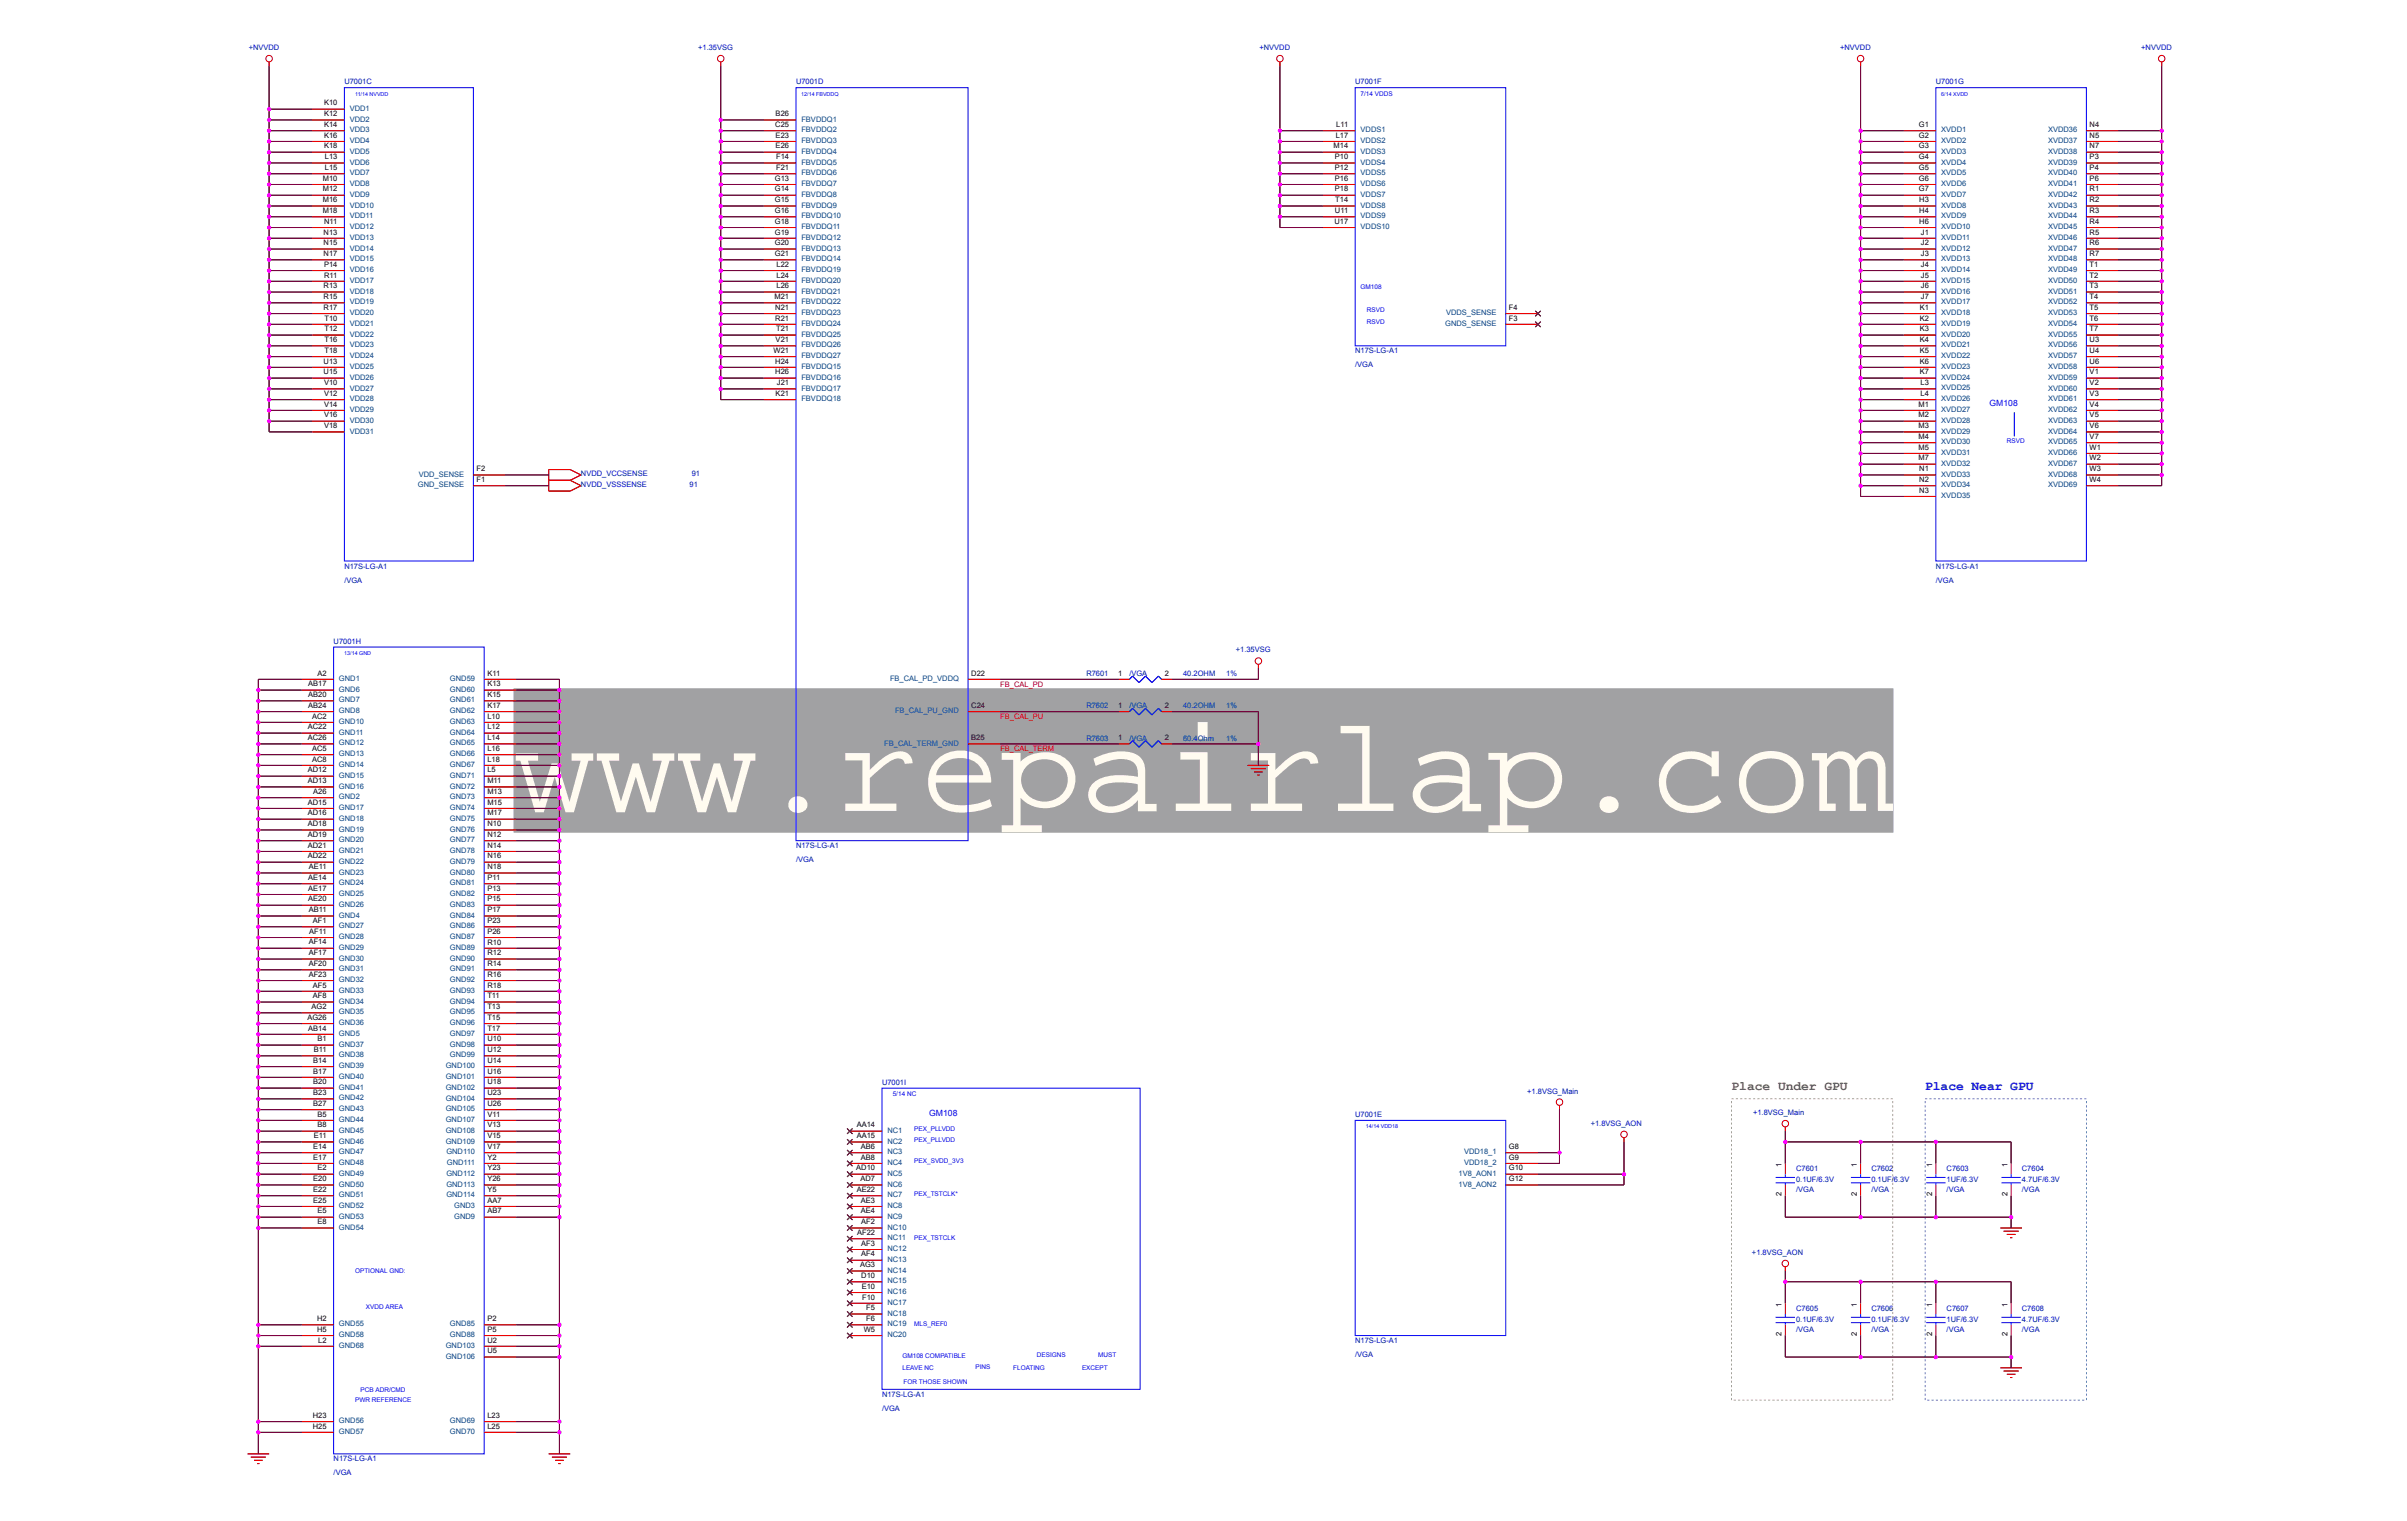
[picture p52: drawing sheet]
<svg xmlns="http://www.w3.org/2000/svg" width="220mm" height="139mm" viewBox="0 0 220 139" stroke-linecap="round" stroke-linejoin="round" font-family="sans-serif">
<defs><g id="words">
<text font-size="12.3" fill="#fffbf0" x="46.9" y="74">www.repairlap.com</text>
<text font-size="1.2" fill="#808000" x="158.1" y="99.5">Place Under GPU</text>
<text font-size="1.2" fill="#0000a0" x="175.8" y="99.5">Place Near GPU</text>
<g font-size=".8" fill="#00f">
<text x="181.7" y="37.1">GM108</text>
<text x="84.9" y="101.9">GM108</text>
</g>
<g font-size=".7" fill="#0000a0">
<text x="22.7" y="4.6">+NVVDD</text>
<text x="63.8" y="4.6">+1.35VSG</text>
<text x="115" y="4.6">+NVVDD</text>
<text x="168.1" y="4.6">+NVVDD</text>
<text x="195.6" y="4.6">+NVVDD</text>
<text x="31.5" y="7.7">U7001C</text>
<text x="72.7" y="7.7">U7001D</text>
<text x="123.8" y="7.7">U7001F</text>
<text x="176.8" y="7.7">U7001G</text>
<text x="123.8" y="32.3">N17S-LG-A1</text>
<text x="123.8" y="33.5">/VGA</text>
<text x="53.1" y="44.4">NVDD_VSSSENSE</text>
<text x="53.1" y="43.5">NVDD_VCCSENSE</text>
<text x="63" y="44.4">91</text>
<text x="63.2" y="43.5">91</text>
<text x="31.5" y="51.9">N17S-LG-A1</text>
<text x="31.5" y="53.2">/VGA</text>
<text x="176.8" y="51.9">N17S-LG-A1</text>
<text x="176.8" y="53.2">/VGA</text>
<text x="30.5" y="58.8">U7001H</text>
<text x="112.9" y="59.6">+1.35VSG</text>
<text x="99.2" y="64.7">R7602</text>
<text x="99.2" y="61.7">R7601</text>
<text x="103.1" y="64.7">/VGA</text>
<text x="103.1" y="61.7">/VGA</text>
<text x="108.1" y="64.7">40.2OHM</text>
<text x="108.1" y="61.7">40.2OHM</text>
<text x="112" y="64.7">1%</text>
<text x="112" y="61.7">1%</text>
<text x="99.2" y="67.6">R7603</text>
<text x="103.1" y="67.6">/VGA</text>
<text x="108.1" y="67.6">60.4Ohm</text>
<text x="112" y="67.6">1%</text>
<text x="72.7" y="77.4">N17S-LG-A1</text>
<text x="72.7" y="78.7">/VGA</text>
<text x="80.6" y="99">U7001I</text>
<text x="123.8" y="102">U7001E</text>
<text x="139.5" y="99.8">+1.8VSG_Main</text>
<text x="160.1" y="101.8">+1.8VSG_Main</text>
<text x="145.3" y="102.8">+1.8VSG_AON</text>
<text x="164" y="106.9">C7601</text>
<text x="164" y="107.9">0.1UF/6.3V</text>
<text x="170.9" y="106.9">C7602</text>
<text x="170.9" y="107.9">0.1UF/6.3V</text>
<text x="177.8" y="106.9">C7603</text>
<text x="177.8" y="107.9">1UF/6.3V</text>
<text x="184.7" y="106.9">C7604</text>
<text x="184.7" y="107.9">4.7UF/6.3V</text>
<text x="164" y="108.9">/VGA</text>
<text x="170.9" y="108.9">/VGA</text>
<text x="177.8" y="108.9">/VGA</text>
<text x="184.7" y="108.9">/VGA</text>
<text x="160" y="114.6">+1.8VSG_AON</text>
<text x="164" y="119.7">C7605</text>
<text x="170.9" y="119.7">C7606</text>
<text x="177.8" y="119.7">C7607</text>
<text x="184.7" y="119.7">C7608</text>
<text x="123.8" y="122.6">N17S-LG-A1</text>
<text x="123.8" y="123.9">/VGA</text>
<text x="164" y="120.6">0.1UF/6.3V</text>
<text x="164" y="121.6">/VGA</text>
<text x="170.9" y="120.6">0.1UF/6.3V</text>
<text x="170.9" y="121.6">/VGA</text>
<text x="177.8" y="120.6">1UF/6.3V</text>
<text x="177.8" y="121.6">/VGA</text>
<text x="184.7" y="120.6">4.7UF/6.3V</text>
<text x="184.7" y="121.6">/VGA</text>
<text x="80.6" y="127.5">N17S-LG-A1</text>
<text x="80.6" y="128.8">/VGA</text>
<text x="30.5" y="133.4">N17S-LG-A1</text>
<text x="30.5" y="134.7">/VGA</text>
</g>
<g font-size=".7">
<text x="29.6" y="11.6">K14</text>
<text x="29.6" y="10.6">K12</text>
<text x="29.6" y="9.6">K10</text>
<text x="70.8" y="11.6">C25</text>
<text x="70.8" y="10.6">B26</text>
<text x="122" y="11.6">L11</text>
<text x="175.2" y="11.6">G1</text>
<text x="190.8" y="11.6">N4</text>
<text x="29.5" y="17.5">M12</text>
<text x="29.5" y="16.5">M10</text>
<text x="29.6" y="13.6">K18</text>
<text x="29.6" y="12.6">K16</text>
<text x="29.7" y="15.5">L15</text>
<text x="29.7" y="14.5">L13</text>
<text x="70.8" y="17.5">G14</text>
<text x="70.8" y="16.5">G13</text>
<text x="70.8" y="13.6">E26</text>
<text x="70.8" y="12.6">E23</text>
<text x="70.9" y="15.5">F21</text>
<text x="70.9" y="14.5">F14</text>
<text x="121.8" y="13.6">M14</text>
<text x="121.9" y="17.5">P18</text>
<text x="121.9" y="16.5">P16</text>
<text x="121.9" y="15.5">P12</text>
<text x="121.9" y="14.5">P10</text>
<text x="122" y="12.6">L17</text>
<text x="175.2" y="17.5">G7</text>
<text x="175.2" y="16.5">G6</text>
<text x="175.2" y="15.5">G5</text>
<text x="175.2" y="14.5">G4</text>
<text x="175.2" y="13.6">G3</text>
<text x="175.2" y="12.6">G2</text>
<text x="190.8" y="17.5">R1</text>
<text x="190.8" y="16.5">P6</text>
<text x="190.8" y="15.5">P4</text>
<text x="190.8" y="14.5">P3</text>
<text x="190.8" y="13.6">N7</text>
<text x="190.8" y="12.6">N5</text>
<text x="29.5" y="19.4">M18</text>
<text x="29.5" y="18.5">M16</text>
<text x="29.6" y="23.4">N17</text>
<text x="29.6" y="22.4">N15</text>
<text x="29.6" y="21.4">N13</text>
<text x="29.6" y="20.4">N11</text>
<text x="70.8" y="23.4">G21</text>
<text x="70.8" y="22.4">G20</text>
<text x="70.8" y="21.4">G19</text>
<text x="70.8" y="20.4">G18</text>
<text x="70.8" y="19.4">G16</text>
<text x="70.8" y="18.5">G15</text>
<text x="121.9" y="20.4">U17</text>
<text x="121.9" y="19.4">U11</text>
<text x="121.9" y="18.5">T14</text>
<text x="175.3" y="20.4">H6</text>
<text x="175.3" y="19.4">H4</text>
<text x="175.3" y="18.5">H3</text>
<text x="175.4" y="23.4">J3</text>
<text x="175.4" y="22.4">J2</text>
<text x="175.4" y="21.4">J1</text>
<text x="190.8" y="23.4">R7</text>
<text x="190.8" y="22.4">R6</text>
<text x="190.8" y="21.4">R5</text>
<text x="190.8" y="20.4">R4</text>
<text x="190.8" y="19.4">R3</text>
<text x="190.8" y="18.5">R2</text>
<text x="29.6" y="28.3">R17</text>
<text x="29.6" y="27.3">R15</text>
<text x="29.6" y="26.3">R13</text>
<text x="29.6" y="24.4">P14</text>
<text x="29.6" y="25.3">R11</text>
<text x="29.6" y="29.3">T10</text>
<text x="70.7" y="27.3">M21</text>
<text x="70.8" y="29.3">R21</text>
<text x="70.8" y="28.3">N21</text>
<text x="70.9" y="26.3">L26</text>
<text x="70.9" y="25.3">L24</text>
<text x="70.9" y="24.4">L22</text>
<text x="137.8" y="29.3">F3</text>
<text x="137.8" y="28.3">F4</text>
<text x="175.3" y="29.3">K2</text>
<text x="175.3" y="28.3">K1</text>
<text x="175.4" y="27.3">J7</text>
<text x="175.4" y="26.3">J6</text>
<text x="175.4" y="25.3">J5</text>
<text x="175.4" y="24.4">J4</text>
<text x="190.8" y="29.3">T6</text>
<text x="190.8" y="28.3">T5</text>
<text x="190.8" y="27.3">T4</text>
<text x="190.8" y="26.3">T3</text>
<text x="190.8" y="25.3">T2</text>
<text x="190.8" y="24.4">T1</text>
<text x="29.6" y="34.2">U15</text>
<text x="29.6" y="33.2">U13</text>
<text x="29.6" y="35.2">V10</text>
<text x="29.6" y="32.2">T18</text>
<text x="29.6" y="31.2">T16</text>
<text x="29.6" y="30.2">T12</text>
<text x="70.6" y="32.2">W21</text>
<text x="70.8" y="34.2">H26</text>
<text x="70.8" y="33.2">H24</text>
<text x="70.8" y="31.2">V21</text>
<text x="70.9" y="30.2">T21</text>
<text x="71" y="35.2">J21</text>
<text x="175.3" y="34.2">K7</text>
<text x="175.3" y="33.2">K6</text>
<text x="175.3" y="32.2">K5</text>
<text x="175.3" y="31.2">K4</text>
<text x="175.3" y="30.2">K3</text>
<text x="175.4" y="35.2">L3</text>
<text x="190.8" y="35.2">V2</text>
<text x="190.8" y="34.2">V1</text>
<text x="190.8" y="33.2">U6</text>
<text x="190.8" y="32.2">U4</text>
<text x="190.8" y="31.2">U3</text>
<text x="190.8" y="30.2">T7</text>
<text x="29.6" y="39.1">V18</text>
<text x="29.6" y="38.1">V16</text>
<text x="29.6" y="37.1">V14</text>
<text x="29.6" y="36.1">V12</text>
<text x="70.8" y="36.1">K21</text>
<text x="175.2" y="41.1">M5</text>
<text x="175.2" y="40.1">M4</text>
<text x="175.2" y="39.1">M3</text>
<text x="175.2" y="38.1">M2</text>
<text x="175.2" y="37.1">M1</text>
<text x="175.4" y="36.1">L4</text>
<text x="190.8" y="41.1">W1</text>
<text x="190.8" y="40.1">V7</text>
<text x="190.8" y="39.1">V6</text>
<text x="190.8" y="38.1">V5</text>
<text x="190.8" y="37.1">V4</text>
<text x="190.8" y="36.1">V3</text>
<text x="43.5" y="44">F1</text>
<text x="43.5" y="43">F2</text>
<text x="175.2" y="42">M7</text>
<text x="175.3" y="45">N3</text>
<text x="175.3" y="44">N2</text>
<text x="175.3" y="43">N1</text>
<text x="190.8" y="44">W4</text>
<text x="190.8" y="43">W3</text>
<text x="190.8" y="42">W2</text>
<text x="28.2" y="64.6">AB24</text>
<text x="28.2" y="63.6">AB20</text>
<text x="28.2" y="62.7">AB17</text>
<text x="28.5" y="65.6">AC2</text>
<text x="29" y="61.7">A2</text>
<text x="44.5" y="65.6">L10</text>
<text x="44.5" y="64.6">K17</text>
<text x="44.5" y="63.6">K15</text>
<text x="44.5" y="62.7">K13</text>
<text x="44.5" y="61.7">K11</text>
<text x="88.7" y="64.6">C24</text>
<text x="88.7" y="61.7">D22</text>
<text x="102.1" y="64.6">1</text>
<text x="102.1" y="61.7">1</text>
<text x="106.4" y="64.6">2</text>
<text x="106.4" y="61.7">2</text>
<text x="28.1" y="71.5">AD13</text>
<text x="28.1" y="70.5">AD12</text>
<text x="28.1" y="67.6">AC26</text>
<text x="28.1" y="66.6">AC22</text>
<text x="28.5" y="69.5">AC8</text>
<text x="28.5" y="68.5">AC5</text>
<text x="44.5" y="71.5">M11</text>
<text x="44.5" y="70.5">L5</text>
<text x="44.5" y="69.5">L18</text>
<text x="44.5" y="68.5">L16</text>
<text x="44.5" y="67.6">L14</text>
<text x="44.5" y="66.6">L12</text>
<text x="88.7" y="67.6">B25</text>
<text x="102.1" y="67.6">1</text>
<text x="106.4" y="67.6">2</text>
<text x="28.1" y="77.4">AD21</text>
<text x="28.1" y="76.4">AD19</text>
<text x="28.1" y="75.4">AD18</text>
<text x="28.1" y="74.4">AD16</text>
<text x="28.1" y="73.5">AD15</text>
<text x="28.6" y="72.5">A26</text>
<text x="44.5" y="77.4">N14</text>
<text x="44.5" y="76.4">N12</text>
<text x="44.5" y="75.4">N10</text>
<text x="44.5" y="74.4">M17</text>
<text x="44.5" y="73.5">M15</text>
<text x="44.5" y="72.5">M13</text>
<text x="28.1" y="78.4">AD22</text>
<text x="28.2" y="82.3">AE20</text>
<text x="28.2" y="81.3">AE17</text>
<text x="28.2" y="80.3">AE14</text>
<text x="28.2" y="83.3">AB11</text>
<text x="28.2" y="79.3">AE11</text>
<text x="44.5" y="83.3">P17</text>
<text x="44.5" y="82.3">P15</text>
<text x="44.5" y="81.3">P13</text>
<text x="44.5" y="80.3">P11</text>
<text x="44.5" y="79.4">N18</text>
<text x="44.5" y="78.4">N16</text>
<text x="28.2" y="89.2">AF23</text>
<text x="28.2" y="88.2">AF20</text>
<text x="28.2" y="87.2">AF17</text>
<text x="28.2" y="86.2">AF14</text>
<text x="28.2" y="85.2">AF11</text>
<text x="28.6" y="84.3">AF1</text>
<text x="44.5" y="89.2">R16</text>
<text x="44.5" y="88.2">R14</text>
<text x="44.5" y="87.2">R12</text>
<text x="44.5" y="86.2">R10</text>
<text x="44.5" y="85.2">P26</text>
<text x="44.5" y="84.3">P23</text>
<text x="28.1" y="93.1">AG26</text>
<text x="28.2" y="94.1">AB14</text>
<text x="28.5" y="92.1">AG2</text>
<text x="28.6" y="91.1">AF8</text>
<text x="28.6" y="90.2">AF5</text>
<text x="29" y="95.1">B1</text>
<text x="44.5" y="95.1">U10</text>
<text x="44.5" y="94.1">T17</text>
<text x="44.5" y="93.1">T15</text>
<text x="44.5" y="92.1">T13</text>
<text x="44.5" y="91.1">T11</text>
<text x="44.5" y="90.2">R18</text>
<text x="28.6" y="101">B27</text>
<text x="28.6" y="100">B23</text>
<text x="28.6" y="99">B20</text>
<text x="28.6" y="98">B17</text>
<text x="28.6" y="97">B14</text>
<text x="28.7" y="96">B11</text>
<text x="29" y="101.9">B5</text>
<text x="44.5" y="101.9">V11</text>
<text x="44.5" y="101">U26</text>
<text x="44.5" y="100">U23</text>
<text x="44.5" y="99">U18</text>
<text x="44.5" y="98">U16</text>
<text x="44.5" y="97">U14</text>
<text x="44.5" y="96">U12</text>
<text x="28.6" y="107.8">E20</text>
<text x="28.6" y="105.9">E17</text>
<text x="28.6" y="104.9">E14</text>
<text x="28.7" y="103.9">E11</text>
<text x="29" y="106.8">E2</text>
<text x="29" y="102.9">B8</text>
<text x="44.5" y="107.8">Y26</text>
<text x="44.5" y="106.9">Y23</text>
<text x="44.5" y="105.9">Y2</text>
<text x="44.5" y="104.9">V17</text>
<text x="44.5" y="103.9">V15</text>
<text x="44.5" y="102.9">V13</text>
<text x="78.2" y="106.9">AD10</text>
<text x="78.2" y="103.9">AA15</text>
<text x="78.2" y="102.9">AA14</text>
<text x="78.6" y="107.8">AD7</text>
<text x="78.6" y="105.9">AB8</text>
<text x="78.6" y="104.9">AB6</text>
<text x="137.8" y="106.9">G10</text>
<text x="137.8" y="105.9">G9</text>
<text x="137.8" y="104.9">G8</text>
<text x="137.8" y="107.8">G12</text>
<text x="162.7" y="106.6" transform="rotate(-90 162.7 106.6)">1</text>
<text x="169.6" y="106.6" transform="rotate(-90 169.6 106.6)">1</text>
<text x="176.5" y="106.6" transform="rotate(-90 176.5 106.6)">1</text>
<text x="183.3" y="106.6" transform="rotate(-90 183.3 106.6)">1</text>
<text x="28.6" y="109.8">E25</text>
<text x="28.6" y="108.8">E22</text>
<text x="29" y="111.8">E8</text>
<text x="29" y="110.8">E5</text>
<text x="44.5" y="110.8">AB7</text>
<text x="44.5" y="109.8">AA7</text>
<text x="44.5" y="108.8">Y5</text>
<text x="78.2" y="108.8">AE22</text>
<text x="78.3" y="112.7">AF22</text>
<text x="78.6" y="110.8">AE4</text>
<text x="78.6" y="109.8">AE3</text>
<text x="78.7" y="113.7">AF3</text>
<text x="78.7" y="111.8">AF2</text>
<text x="162.7" y="109.2" transform="rotate(-90 162.7 109.2)">2</text>
<text x="169.6" y="109.2" transform="rotate(-90 169.6 109.2)">2</text>
<text x="176.5" y="109.2" transform="rotate(-90 176.5 109.2)">2</text>
<text x="183.3" y="109.2" transform="rotate(-90 183.3 109.2)">2</text>
<text x="78.5" y="115.7">AG3</text>
<text x="78.7" y="116.7">D10</text>
<text x="78.7" y="114.7">AF4</text>
<text x="78.7" y="117.7">E10</text>
<text x="78.7" y="118.6">F10</text>
<text x="79.1" y="119.6">F5</text>
<text x="162.7" y="119.3" transform="rotate(-90 162.7 119.3)">1</text>
<text x="169.6" y="119.3" transform="rotate(-90 169.6 119.3)">1</text>
<text x="176.5" y="119.3" transform="rotate(-90 176.5 119.3)">1</text>
<text x="183.3" y="119.3" transform="rotate(-90 183.3 119.3)">1</text>
<text x="29" y="121.6">H5</text>
<text x="29" y="120.6">H2</text>
<text x="29.1" y="122.6">L2</text>
<text x="44.5" y="123.5">U5</text>
<text x="44.5" y="122.6">U2</text>
<text x="44.5" y="121.6">P5</text>
<text x="44.5" y="120.6">P2</text>
<text x="78.9" y="121.6">W5</text>
<text x="79.1" y="120.6">F6</text>
<text x="162.7" y="122" transform="rotate(-90 162.7 122)">2</text>
<text x="169.6" y="122" transform="rotate(-90 169.6 122)">2</text>
<text x="176.5" y="122" transform="rotate(-90 176.5 122)">2</text>
<text x="183.3" y="122" transform="rotate(-90 183.3 122)">2</text>
<text x="28.6" y="130.4">H25</text>
<text x="28.6" y="129.4">H23</text>
<text x="44.5" y="130.4">L25</text>
<text x="44.5" y="129.4">L23</text>
</g>
<g font-size=".7" fill="#004080">
<text x="31.9" y="11.1">VDD2</text>
<text x="31.9" y="10.1">VDD1</text>
<text x="73.2" y="11.1">FBVDDQ1</text>
<text x="31.9" y="18">VDD9</text>
<text x="31.9" y="17">VDD8</text>
<text x="31.9" y="16">VDD7</text>
<text x="31.9" y="15">VDD6</text>
<text x="31.9" y="14">VDD5</text>
<text x="31.9" y="13.1">VDD4</text>
<text x="31.9" y="12.1">VDD3</text>
<text x="73.2" y="18">FBVDDQ8</text>
<text x="73.2" y="17">FBVDDQ7</text>
<text x="73.2" y="16">FBVDDQ6</text>
<text x="73.2" y="15">FBVDDQ5</text>
<text x="73.2" y="14">FBVDDQ4</text>
<text x="73.2" y="13.1">FBVDDQ3</text>
<text x="73.2" y="12.1">FBVDDQ2</text>
<text x="124.3" y="18">VDDS7</text>
<text x="124.3" y="17">VDDS6</text>
<text x="124.3" y="16">VDDS5</text>
<text x="124.3" y="15">VDDS4</text>
<text x="124.3" y="14">VDDS3</text>
<text x="124.3" y="13.1">VDDS2</text>
<text x="124.3" y="12.1">VDDS1</text>
<text x="177.3" y="18">XVDD7</text>
<text x="177.3" y="17">XVDD6</text>
<text x="177.3" y="16">XVDD5</text>
<text x="177.3" y="15">XVDD4</text>
<text x="177.3" y="14">XVDD3</text>
<text x="177.3" y="13.1">XVDD2</text>
<text x="177.3" y="12.1">XVDD1</text>
<text x="187" y="18">XVDD42</text>
<text x="187" y="17">XVDD41</text>
<text x="187" y="16">XVDD40</text>
<text x="187" y="15">XVDD39</text>
<text x="187" y="14">XVDD38</text>
<text x="187" y="13.1">XVDD37</text>
<text x="187" y="12.1">XVDD36</text>
<text x="31.9" y="23.9">VDD15</text>
<text x="31.9" y="22.9">VDD14</text>
<text x="31.9" y="21.9">VDD13</text>
<text x="31.9" y="20.9">VDD12</text>
<text x="31.9" y="19.9">VDD11</text>
<text x="31.9" y="19">VDD10</text>
<text x="73.2" y="23.9">FBVDDQ14</text>
<text x="73.2" y="22.9">FBVDDQ13</text>
<text x="73.2" y="21.9">FBVDDQ12</text>
<text x="73.2" y="20.9">FBVDDQ11</text>
<text x="73.2" y="19.9">FBVDDQ10</text>
<text x="73.2" y="19">FBVDDQ9</text>
<text x="124.3" y="20.9">VDDS10</text>
<text x="124.3" y="19.9">VDDS9</text>
<text x="124.3" y="19">VDDS8</text>
<text x="177.3" y="23.9">XVDD13</text>
<text x="177.3" y="22.9">XVDD12</text>
<text x="177.3" y="21.9">XVDD11</text>
<text x="177.3" y="20.9">XVDD10</text>
<text x="177.3" y="19.9">XVDD9</text>
<text x="177.3" y="19">XVDD8</text>
<text x="187" y="23.9">XVDD48</text>
<text x="187" y="22.9">XVDD47</text>
<text x="187" y="21.9">XVDD46</text>
<text x="187" y="20.9">XVDD45</text>
<text x="187" y="19.9">XVDD44</text>
<text x="187" y="19">XVDD43</text>
<text x="31.9" y="29.8">VDD21</text>
<text x="31.9" y="28.8">VDD20</text>
<text x="31.9" y="27.8">VDD19</text>
<text x="31.9" y="26.8">VDD18</text>
<text x="31.9" y="25.8">VDD17</text>
<text x="31.9" y="24.8">VDD16</text>
<text x="73.2" y="29.8">FBVDDQ24</text>
<text x="73.2" y="28.8">FBVDDQ23</text>
<text x="73.2" y="27.8">FBVDDQ22</text>
<text x="73.2" y="26.8">FBVDDQ21</text>
<text x="73.2" y="25.8">FBVDDQ20</text>
<text x="73.2" y="24.8">FBVDDQ19</text>
<text x="132" y="29.8">GNDS_SENSE</text>
<text x="132.1" y="28.8">VDDS_SENSE</text>
<text x="177.3" y="29.8">XVDD19</text>
<text x="177.3" y="28.8">XVDD18</text>
<text x="177.3" y="27.8">XVDD17</text>
<text x="177.3" y="26.8">XVDD16</text>
<text x="177.3" y="25.8">XVDD15</text>
<text x="177.3" y="24.8">XVDD14</text>
<text x="187" y="29.8">XVDD54</text>
<text x="187" y="28.8">XVDD53</text>
<text x="187" y="27.8">XVDD52</text>
<text x="187" y="26.8">XVDD51</text>
<text x="187" y="25.8">XVDD50</text>
<text x="187" y="24.8">XVDD49</text>
<text x="31.9" y="35.6">VDD27</text>
<text x="31.9" y="34.7">VDD26</text>
<text x="31.9" y="33.7">VDD25</text>
<text x="31.9" y="32.7">VDD24</text>
<text x="31.9" y="31.7">VDD23</text>
<text x="31.9" y="30.7">VDD22</text>
<text x="73.2" y="35.6">FBVDDQ17</text>
<text x="73.2" y="34.7">FBVDDQ16</text>
<text x="73.2" y="33.7">FBVDDQ15</text>
<text x="73.2" y="32.7">FBVDDQ27</text>
<text x="73.2" y="31.7">FBVDDQ26</text>
<text x="73.2" y="30.7">FBVDDQ25</text>
<text x="177.3" y="35.6">XVDD25</text>
<text x="177.3" y="34.7">XVDD24</text>
<text x="177.3" y="33.7">XVDD23</text>
<text x="177.3" y="32.7">XVDD22</text>
<text x="177.3" y="31.7">XVDD21</text>
<text x="177.3" y="30.7">XVDD20</text>
<text x="187" y="35.7">XVDD60</text>
<text x="187" y="34.7">XVDD59</text>
<text x="187" y="33.7">XVDD58</text>
<text x="187" y="32.7">XVDD57</text>
<text x="187" y="31.7">XVDD56</text>
<text x="187" y="30.7">XVDD55</text>
<text x="31.9" y="39.6">VDD31</text>
<text x="31.9" y="38.6">VDD30</text>
<text x="31.9" y="37.6">VDD29</text>
<text x="31.9" y="36.6">VDD28</text>
<text x="73.2" y="36.6">FBVDDQ18</text>
<text x="177.3" y="41.5">XVDD31</text>
<text x="177.3" y="40.6">XVDD30</text>
<text x="177.3" y="39.6">XVDD29</text>
<text x="177.3" y="38.6">XVDD28</text>
<text x="177.3" y="37.6">XVDD27</text>
<text x="177.3" y="36.6">XVDD26</text>
<text x="187" y="41.5">XVDD66</text>
<text x="187" y="40.6">XVDD65</text>
<text x="187" y="39.6">XVDD64</text>
<text x="187" y="38.6">XVDD63</text>
<text x="187" y="37.6">XVDD62</text>
<text x="187" y="36.6">XVDD61</text>
<text x="38.2" y="44.5">GND_SENSE</text>
<text x="38.2" y="43.5">VDD_SENSE</text>
<text x="177.3" y="45.5">XVDD35</text>
<text x="177.3" y="44.5">XVDD34</text>
<text x="177.3" y="43.5">XVDD33</text>
<text x="177.3" y="42.5">XVDD32</text>
<text x="187" y="44.5">XVDD69</text>
<text x="187" y="43.5">XVDD68</text>
<text x="187" y="42.5">XVDD67</text>
<text x="31" y="65.1">GND8</text>
<text x="31" y="64.1">GND7</text>
<text x="31" y="63.1">GND6</text>
<text x="31" y="62.2">GND1</text>
<text x="41.1" y="65.1">GND62</text>
<text x="41.1" y="64.1">GND61</text>
<text x="41.1" y="63.1">GND60</text>
<text x="41.1" y="62.2">GND59</text>
<text x="81.3" y="62.2">FB_CAL_PD_VDDQ</text>
<text x="81.7" y="65.1">FB_CAL_PU_GND</text>
<text x="31" y="72">GND16</text>
<text x="31" y="71">GND15</text>
<text x="31" y="70">GND14</text>
<text x="31" y="69">GND13</text>
<text x="31" y="68.1">GND12</text>
<text x="31" y="67.1">GND11</text>
<text x="31" y="66.1">GND10</text>
<text x="41.1" y="72">GND72</text>
<text x="41.1" y="71">GND71</text>
<text x="41.1" y="70">GND67</text>
<text x="41.1" y="69">GND66</text>
<text x="41.1" y="68.1">GND65</text>
<text x="41.1" y="67.1">GND64</text>
<text x="41.1" y="66.1">GND63</text>
<text x="80.8" y="68.1">FB_CAL_TERM_GND</text>
<text x="31" y="77.9">GND21</text>
<text x="31" y="76.9">GND20</text>
<text x="31" y="75.9">GND19</text>
<text x="31" y="74.9">GND18</text>
<text x="31" y="73.9">GND17</text>
<text x="31" y="73">GND2</text>
<text x="41.1" y="77.9">GND78</text>
<text x="41.1" y="76.9">GND77</text>
<text x="41.1" y="75.9">GND76</text>
<text x="41.1" y="74.9">GND75</text>
<text x="41.1" y="73.9">GND74</text>
<text x="41.1" y="73">GND73</text>
<text x="31" y="83.8">GND4</text>
<text x="31" y="82.8">GND26</text>
<text x="31" y="81.8">GND25</text>
<text x="31" y="80.8">GND24</text>
<text x="31" y="79.8">GND23</text>
<text x="31" y="78.9">GND22</text>
<text x="41.1" y="83.8">GND84</text>
<text x="41.1" y="82.8">GND83</text>
<text x="41.1" y="81.8">GND82</text>
<text x="41.1" y="80.8">GND81</text>
<text x="41.1" y="79.8">GND80</text>
<text x="41.1" y="78.9">GND79</text>
<text x="31" y="89.7">GND32</text>
<text x="31" y="88.7">GND31</text>
<text x="31" y="87.7">GND30</text>
<text x="31" y="86.7">GND29</text>
<text x="31" y="85.7">GND28</text>
<text x="31" y="84.8">GND27</text>
<text x="41.1" y="89.7">GND92</text>
<text x="41.1" y="88.7">GND91</text>
<text x="41.1" y="87.7">GND90</text>
<text x="41.1" y="86.7">GND89</text>
<text x="41.1" y="85.7">GND87</text>
<text x="41.1" y="84.8">GND86</text>
<text x="31" y="95.6">GND37</text>
<text x="31" y="94.6">GND5</text>
<text x="31" y="93.6">GND36</text>
<text x="31" y="92.6">GND35</text>
<text x="31" y="91.6">GND34</text>
<text x="31" y="90.6">GND33</text>
<text x="41.1" y="95.6">GND98</text>
<text x="41.1" y="94.6">GND97</text>
<text x="41.1" y="93.6">GND96</text>
<text x="41.1" y="92.6">GND95</text>
<text x="41.1" y="91.6">GND94</text>
<text x="41.1" y="90.6">GND93</text>
<text x="31" y="101.4">GND43</text>
<text x="31" y="100.5">GND42</text>
<text x="31" y="99.5">GND41</text>
<text x="31" y="98.5">GND40</text>
<text x="31" y="97.5">GND39</text>
<text x="31" y="96.5">GND38</text>
<text x="40.7" y="101.4">GND105</text>
<text x="40.7" y="100.5">GND104</text>
<text x="40.7" y="99.5">GND102</text>
<text x="40.7" y="98.5">GND101</text>
<text x="40.7" y="97.5">GND100</text>
<text x="41.1" y="96.5">GND99</text>
<text x="31" y="107.3">GND49</text>
<text x="31" y="106.4">GND48</text>
<text x="31" y="105.4">GND47</text>
<text x="31" y="104.4">GND46</text>
<text x="31" y="103.4">GND45</text>
<text x="31" y="102.4">GND44</text>
<text x="40.7" y="104.4">GND109</text>
<text x="40.7" y="103.4">GND108</text>
<text x="40.7" y="102.4">GND107</text>
<text x="40.8" y="107.3">GND112</text>
<text x="40.8" y="105.4">GND110</text>
<text x="40.8" y="106.4">GND111</text>
<text x="81" y="107.3">NC5</text>
<text x="81" y="106.4">NC4</text>
<text x="81" y="105.4">NC3</text>
<text x="81" y="104.4">NC2</text>
<text x="81" y="103.4">NC1</text>
<text x="133.2" y="107.3">1V8_AON1</text>
<text x="133.7" y="106.4">VDD18_2</text>
<text x="133.7" y="105.4">VDD18_1</text>
<text x="31" y="112.3">GND54</text>
<text x="31" y="111.3">GND53</text>
<text x="31" y="110.3">GND52</text>
<text x="31" y="109.3">GND51</text>
<text x="31" y="108.3">GND50</text>
<text x="40.8" y="109.3">GND114</text>
<text x="40.8" y="108.3">GND113</text>
<text x="41.5" y="111.3">GND9</text>
<text x="41.5" y="110.3">GND3</text>
<text x="81" y="113.2">NC11</text>
<text x="81" y="112.3">NC10</text>
<text x="81" y="111.3">NC9</text>
<text x="81" y="110.3">NC8</text>
<text x="81" y="109.3">NC7</text>
<text x="81" y="108.3">NC6</text>
<text x="133.2" y="108.3">1V8_AON2</text>
<text x="81" y="119.1">NC17</text>
<text x="81" y="118.1">NC16</text>
<text x="81" y="117.2">NC15</text>
<text x="81" y="116.2">NC14</text>
<text x="81" y="115.2">NC13</text>
<text x="81" y="114.2">NC12</text>
<text x="31" y="123.1">GND68</text>
<text x="31" y="122.1">GND58</text>
<text x="31" y="121.1">GND55</text>
<text x="40.7" y="124">GND106</text>
<text x="40.7" y="123.1">GND103</text>
<text x="41.1" y="122.1">GND88</text>
<text x="41.1" y="121.1">GND85</text>
<text x="81" y="122.1">NC20</text>
<text x="81" y="121.1">NC19</text>
<text x="81" y="120.1">NC18</text>
<text x="31" y="130.9">GND57</text>
<text x="31" y="129.9">GND56</text>
<text x="41.1" y="130.9">GND70</text>
<text x="41.1" y="129.9">GND69</text>
</g>
<g font-size=".7" fill="#f00">
<text x="91.4" y="62.7">FB_CAL_PD</text>
<text x="91.4" y="65.7">FB_CAL_PU</text>
<text x="91.4" y="68.6">FB_CAL_TERM</text>
</g>
<g font-size=".6" fill="#00f">
<text x="124.3" y="8.8">7/14 VDDS</text>
<text x="124.3" y="26.4">GM108</text>
<text x="124.8" y="29.6">RSVD</text>
<text x="124.8" y="28.5">RSVD</text>
<text x="183.3" y="40.4">RSVD</text>
<text x="81.5" y="100">5/14 NC</text>
<text x="83.5" y="103.3">PEX_PLLVDD</text>
<text x="83.5" y="104.2">PEX_PLLVDD</text>
<text x="83.5" y="106.2">PEX_SVDD_3V3</text>
<text x="83.5" y="109.2">PEX_TSTCLK*</text>
<text x="83.5" y="113.2">PEX_TSTCLK</text>
<text x="32.4" y="116.2">OPTIONAL GND:</text>
<text x="33.4" y="119.5">XVDD AREA</text>
<text x="82.4" y="125.1">LEAVE NC</text>
<text x="82.4" y="124">GM108 COMPATIBLE</text>
<text x="83.5" y="121">MLS_REF0</text>
<text x="89.1" y="125">PINS</text>
<text x="92.5" y="125.1">FLOATING</text>
<text x="94.7" y="123.9">DESIGNS</text>
<text x="98.8" y="125.1">EXCEPT</text>
<text x="100.3" y="123.9">MUST</text>
<text x="32.4" y="128">PWR REFERENCE</text>
<text x="32.9" y="127">PCB ADR/CMD</text>
<text x="82.5" y="126.3">FOR THOSE SHOWN</text>
</g>
<g font-size=".5" fill="#00f">
<text x="32.4" y="8.7">11/14 NVVDD</text>
<text x="73.2" y="8.7">12/14 FBVDDQ</text>
<text x="177.3" y="8.7">6/14 XVDD</text>
<text x="31.4" y="59.8">13/14 GND</text>
<text x="124.7" y="103">14/14 VDD18</text>
</g>
</g></defs>
<path d="M46.9 62.9h126v13.1h-126z" fill="#a1a1a3" stroke="#a1a1a3" stroke-width=".09"/>
<g fill="none" stroke="#00f" stroke-width=".09">
<path d="M31.5 8h11.7v43.2h-11.7zM72.7 8h15.7v68.7h-15.7zM123.8 8h13.7v23.6h-13.7zM176.8 8h13.7v43.2h-13.7zM184 37.7v2.1M30.5 59.1h13.7v73.6h-13.7zM106.1 65l-.3-.3-.6 .6-.6-.6-.6 .6-.6-.6-.3 .3M106.1 67.9l-.3-.3-.6 .6-.6-.6-.6 .6-.6-.6-.3 .3M106.1 62l-.3-.3-.6 .6-.6-.6-.6 .6-.6-.6-.3 .3M80.6 99.3h23.5v27.5h-23.5zM123.8 102.3h13.7v19.6h-13.7zM162.2 107.5h1.7"/>
<path d="M162.2 108h1.7M163.1 107.2v.3M163.1 108v.2M163.1 120v.3M169 107.5h1.8M169 108h1.8M169.9 107.2v.3M169.9 108v.2M169.9 120v.3M175.9 107.5h1.8M175.9 108h1.8M176.8 107.2v.3"/>
<path d="M176.8 108v.2M176.8 120v.3M182.8 107.5h1.8M182.8 108h1.8M183.7 107.2v.3M183.7 108v.2M183.7 120v.3M162.2 120.3h1.7M162.2 120.7h1.7M163.1 120.7v.2M169 120.3h1.8M169 120.7h1.8"/>
<path d="M169.9 120.7v.2M175.9 120.3h1.8M175.9 120.7h1.8M176.8 120.7v.2M182.8 120.3h1.8M182.8 120.7h1.8M183.7 120.7v.2"/>
</g>
<g fill="none" stroke="#f00" stroke-width=".09">
<path d="M24.6 5.6v.4M28.5 19.8h3M28.5 18.8h3M28.5 17.8h3M28.5 16.8h3M28.5 15.9h3M28.5 14.9h3M28.5 13.9h3M28.5 12.9h3M28.5 11.9h3M28.5 10.9h3M28.5 10h3"/>
<path d="M65.8 5.6v.4M69.8 19.8h2.9M69.8 18.8h2.9M69.8 17.8h2.9M69.8 16.8h2.9M69.8 15.9h2.9M69.8 14.9h2.9M69.8 13.9h2.9M69.8 12.9h2.9M69.8 11.9h2.9M69.8 10.9h2.9M116.9 5.6v.4"/>
<path d="M120.8 19.8h3M120.8 18.8h3M120.8 17.8h3M120.8 16.8h3M120.8 15.9h3M120.8 14.9h3M120.8 13.9h3M120.8 12.9h3M120.8 11.9h3M169.9 5.6v.4M173.9 19.8h2.9M173.9 18.8h2.9"/>
<path d="M173.9 17.8h2.9M173.9 16.8h2.9M173.9 15.9h2.9M173.9 14.9h2.9M173.9 13.9h2.9M173.9 12.9h2.9M173.9 11.9h2.9M190.5 19.8h3M190.5 18.8h3M190.5 17.8h3M190.5 16.8h3M190.5 15.9h3"/>
<path d="M190.5 14.9h3M190.5 13.9h3M190.5 12.9h3M190.5 11.9h3M197.4 5.6v.4M28.5 36.5h3M28.5 35.5h3M28.5 34.5h3M28.5 33.5h3M28.5 32.6h3M28.5 31.6h3M28.5 30.6h3"/>
<path d="M28.5 29.6h3M28.5 28.6h3M28.5 27.6h3M28.5 26.7h3M28.5 25.7h3M28.5 24.7h3M28.5 23.7h3M28.5 22.7h3M28.5 21.8h3M28.5 20.8h3M28.5 39.4h3M28.5 38.4h3"/>
<path d="M28.5 37.5h3M69.8 36.5h2.9M69.8 35.5h2.9M69.8 34.5h2.9M69.8 33.5h2.9M69.8 32.6h2.9M69.8 31.6h2.9M69.8 30.6h2.9M69.8 29.6h2.9M69.8 28.6h2.9M69.8 27.6h2.9M69.8 26.7h2.9"/>
<path d="M69.8 25.7h2.9M69.8 24.7h2.9M69.8 23.7h2.9M69.8 22.7h2.9M69.8 21.8h2.9M69.8 20.8h2.9M120.8 20.8h3M137.5 29.6h3M137.5 28.6h3M173.9 36.5h2.9M173.9 35.5h2.9M173.9 34.5h2.9"/>
<path d="M173.9 33.5h2.9M173.9 32.6h2.9M173.9 31.6h2.9M173.9 30.6h2.9M173.9 29.6h2.9M173.9 28.6h2.9M173.9 27.6h2.9M173.9 26.7h2.9M173.9 25.7h2.9M173.9 24.7h2.9M173.9 23.7h2.9M173.9 22.7h2.9"/>
<path d="M173.9 21.8h2.9M173.9 20.8h2.9M173.9 39.4h2.9M173.9 38.4h2.9M173.9 37.5h2.9M190.5 36.5h3M190.5 35.5h3M190.5 34.5h3M190.5 33.5h3M190.5 32.6h3M190.5 31.6h3M190.5 30.6h3"/>
<path d="M190.5 29.6h3M190.5 28.6h3M190.5 27.6h3M190.5 26.7h3M190.5 25.7h3M190.5 24.7h3M190.5 23.7h3M190.5 22.7h3M190.5 21.8h3M190.5 20.8h3M190.5 39.4h3M190.5 38.4h3"/>
<path d="M190.5 37.5h3M43.2 44.3h3M43.2 43.4h3M50.1 42.9h2l1 .5-1 .4 1 .5-1 .5h-2zM52.1 43.8h-2M173.9 44.3h2.9M173.9 43.4h2.9M173.9 45.3h2.9M173.9 42.4h2.9M173.9 41.4h2.9M173.9 40.4h2.9M190.5 44.3h3"/>
<path d="M190.5 43.4h3M190.5 42.4h3M190.5 41.4h3M190.5 40.4h3M27.5 67.9h3M27.5 65h3M27.5 62h3M27.5 79.7h3M27.5 78.7h3M27.5 77.7h3M27.5 76.7h3M27.5 75.8h3"/>
<path d="M27.5 74.8h3M27.5 73.8h3M27.5 72.8h3M27.5 71.8h3M27.5 70.9h3M27.5 69.9h3M27.5 68.9h3M27.5 66.9h3M27.5 65.9h3M27.5 64h3M27.5 63h3M44.2 67.9h3"/>
<path d="M44.2 65h3M44.2 62h3M44.2 79.7h3M44.2 78.7h3M44.2 77.7h3M44.2 76.7h3M44.2 75.8h3M44.2 74.8h3M44.2 73.8h3M44.2 72.8h3M44.2 71.8h3M44.2 70.9h3"/>
<path d="M44.2 69.9h3M44.2 68.9h3M44.2 66.9h3M44.2 65.9h3M44.2 64h3M44.2 63h3M88.4 67.9h3M88.4 65h3M88.4 62h3M102.2 67.9h.9M102.2 65h.9M102.2 62h.9"/>
<path d="M106.1 67.9h1M106.1 65h1M106.1 62h1M113.9 69.9h2M114.2 70.2h1.4M114.5 70.5h.8M114.8 70.8h.2M114.9 60.6v.4M27.5 99.3h3M27.5 98.4h3M27.5 97.4h3M27.5 96.4h3"/>
<path d="M27.5 95.4h3M27.5 94.4h3M27.5 93.4h3M27.5 92.5h3M27.5 91.5h3M27.5 90.5h3M27.5 89.5h3M27.5 88.5h3M27.5 87.6h3M27.5 86.6h3M27.5 85.6h3M27.5 84.6h3"/>
<path d="M27.5 83.6h3M27.5 82.6h3M27.5 81.7h3M27.5 80.7h3M44.2 99.3h3M44.2 98.4h3M44.2 97.4h3M44.2 96.4h3M44.2 95.4h3M44.2 94.4h3M44.2 93.4h3M44.2 92.5h3"/>
<path d="M44.2 91.5h3M44.2 90.5h3M44.2 89.5h3M44.2 88.5h3M44.2 87.6h3M44.2 86.6h3M44.2 85.6h3M44.2 84.6h3M44.2 83.6h3M44.2 82.6h3M44.2 81.7h3M44.2 80.7h3"/>
<path d="M27.5 107.2h3M27.5 106.2h3M27.5 105.2h3M27.5 108.2h3M27.5 112.1h3M27.5 111.1h3M27.5 110.1h3M27.5 109.2h3M27.5 104.2h3M27.5 103.3h3M27.5 102.3h3M27.5 101.3h3"/>
<path d="M27.5 100.3h3M44.2 107.2h3M44.2 106.2h3M44.2 105.2h3M44.2 108.2h3M44.2 111.1h3M44.2 110.1h3M44.2 109.2h3M44.2 104.2h3M44.2 103.3h3M44.2 102.3h3M44.2 101.3h3"/>
<path d="M44.2 100.3h3M77.6 107.2h3M77.6 106.2h3M77.6 105.2h3M77.6 108.2h3M77.6 120h3M77.6 119h3M77.6 118h3M77.6 117h3M77.6 116h3M77.6 115.1h3M77.6 114.1h3"/>
<path d="M77.6 113.1h3M77.6 112.1h3M77.6 111.1h3M77.6 110.1h3M77.6 109.2h3M77.6 104.2h3M77.6 103.3h3M137.5 107.2h3M137.5 106.2h3M137.5 105.2h3M137.5 108.2h3M142.4 100.9v.4"/>
<path d="M148.3 103.9v.3M163.1 102.9v.4M163.1 106.2v1M163.1 108.2v1M163.1 115.6v.4M163.1 119v1M169.9 106.2v1M169.9 108.2v1M169.9 119v1M176.8 106.2v1M176.8 108.2v1M176.8 119v1"/>
<path d="M182.7 112.1h2M183 112.4h1.4M183.3 112.7h.8M183.6 113h.2M183.7 106.2v1M183.7 108.2v1M183.7 119v1M22.6 132.7h2M22.9 133h1.4M23.2 133.3h.8M23.5 133.6h.2M27.5 121.9h3"/>
<path d="M27.5 120.9h3M27.5 130.8h3M27.5 129.8h3M27.5 122.9h3M44.2 121.9h3M44.2 120.9h3M44.2 130.8h3M44.2 129.8h3M44.2 122.9h3M44.2 123.9h3M50.1 132.7h2M50.4 133h1.4"/>
<path d="M50.7 133.3h.8M51 133.6h.2M77.6 121.9h3M77.6 120.9h3M163.1 120.9v1M169.9 120.9v1M176.8 120.9v1M182.7 124.9h2M183 125.2h1.4M183.3 125.5h.8M183.6 125.8h.2M183.7 120.9v1"/>
<circle cx="24.6" cy="5.4" r=".29"/>
<circle cx="65.8" cy="5.4" r=".29"/>
<circle cx="116.9" cy="5.4" r=".29"/>
<circle cx="169.9" cy="5.4" r=".29"/>
<circle cx="197.4" cy="5.4" r=".29"/>
<circle cx="114.9" cy="60.3" r=".29"/>
<circle cx="142.4" cy="100.6" r=".29"/>
<circle cx="148.3" cy="103.6" r=".29"/>
<circle cx="163.1" cy="102.6" r=".29"/>
<circle cx="163.1" cy="115.3" r=".29"/>
</g>
<g fill="none" stroke="#000" stroke-width=".09">
<path d="M24.6 6v4h6.9M24.6 19.8h6.9M24.6 18.8h6.9M24.6 17.8h6.9M24.6 16.8h6.9M24.6 15.9h6.9M24.6 14.9h6.9M24.6 13.9h6.9M24.6 12.9h6.9M24.6 11.9h6.9M24.6 10.9h6.9M65.8 6v4.9h6.9"/>
<path d="M65.8 19.8h6.9M65.8 18.8h6.9M65.8 17.8h6.9M65.8 16.8h6.9M65.8 15.9h6.9M65.8 14.9h6.9M65.8 13.9h6.9M65.8 12.9h6.9M65.8 11.9h6.9M116.9 19.8h6.9M116.9 18.8h6.9M116.9 17.8h6.9"/>
<path d="M116.9 16.8h6.9M116.9 15.9h6.9M116.9 14.9h6.9M116.9 13.9h6.9M116.9 12.9h6.9M116.9 6v5.9h6.9M169.9 6v5.9h6.9M169.9 19.8h6.9M169.9 18.8h6.9M169.9 17.8h6.9M169.9 16.8h6.9M169.9 15.9h6.9"/>
<path d="M169.9 14.9h6.9M169.9 13.9h6.9M169.9 12.9h6.9M197.4 6v5.9h-6.9M197.4 19.8h-6.9M197.4 18.8h-6.9M197.4 17.8h-6.9M197.4 16.8h-6.9M197.4 15.9h-6.9M197.4 14.9h-6.9M197.4 13.9h-6.9M197.4 12.9h-6.9"/>
<path d="M24.6 36.5h6.9M24.6 35.5h6.9M24.6 34.5h6.9M24.6 33.5h6.9M24.6 32.6h6.9M24.6 31.6h6.9M24.6 30.6h6.9M24.6 29.6h6.9M24.6 28.6h6.9M24.6 26.7h6.9M24.6 25.7h6.9M24.6 24.7h6.9"/>
<path d="M24.6 23.7h6.9M24.6 22.7h6.9M24.6 21.8h6.9M24.6 20.8h6.9M24.6 39.4h6.9M24.6 38.4h6.9M24.6 37.5h6.9M24.6 27.6h3.9M28.5 27.6h3M65.8 36.5h6.9M65.8 35.5h6.9M65.8 34.5h6.9"/>
<path d="M65.8 33.5h6.9M65.8 32.6h6.9M65.8 31.6h6.9M65.8 30.6h6.9M65.8 29.6h6.9M65.8 28.6h6.9M65.8 26.7h6.9M65.8 25.7h6.9M65.8 24.7h6.9M65.8 23.7h6.9M65.8 22.7h6.9M65.8 21.8h6.9"/>
<path d="M65.8 20.8h6.9M65.8 27.6h4M69.8 27.6h2.9M116.9 20.8h6.9M137.5 29.6h3M137.5 28.6h3M169.9 36.5h6.9M169.9 35.5h6.9M169.9 34.5h6.9M169.9 33.5h6.9M169.9 32.6h6.9M169.9 31.6h6.9"/>
<path d="M169.9 30.6h6.9M169.9 29.6h6.9M169.9 28.6h6.9M169.9 26.7h6.9M169.9 25.7h6.9M169.9 24.7h6.9M169.9 23.7h6.9M169.9 22.7h6.9M169.9 21.8h6.9M169.9 20.8h6.9M169.9 39.4h6.9M169.9 38.4h6.9"/>
<path d="M169.9 37.5h6.9M169.9 27.6h4M173.9 27.6h2.9M184 37.7v2.1M190.5 27.6h3M193.5 27.6h3.9M197.4 36.5h-6.9M197.4 35.5h-6.9M197.4 34.5h-6.9M197.4 33.5h-6.9M197.4 32.6h-6.9M197.4 31.6h-6.9"/>
<path d="M197.4 30.6h-6.9M197.4 29.6h-6.9M197.4 28.6h-6.9M197.4 26.7h-6.9M197.4 25.7h-6.9M197.4 24.7h-6.9M197.4 23.7h-6.9M197.4 22.7h-6.9M197.4 21.8h-6.9M197.4 20.8h-6.9M197.4 39.4h-6.9M197.4 38.4h-6.9"/>
<path d="M197.4 37.5h-6.9M50.1 44.3h-6.9M50.1 43.4h-6.9M169.9 44.3h6.9M169.9 43.4h6.9M169.9 45.3h6.9M169.9 42.4h6.9M169.9 41.4h6.9M169.9 40.4h6.9M197.4 44.3h-6.9M197.4 43.4h-6.9M197.4 42.4h-6.9"/>
<path d="M197.4 41.4h-6.9M197.4 40.4h-6.9M23.6 67.9h6.9M23.6 65h6.9M23.6 62h6.9M23.6 78.7h6.9M23.6 77.7h6.9M23.6 76.7h6.9M23.6 75.8h6.9M23.6 74.8h6.9M23.6 73.8h6.9M23.6 72.8h6.9"/>
<path d="M23.6 71.8h6.9M23.6 70.9h6.9M23.6 69.9h6.9M23.6 68.9h6.9M23.6 66.9h6.9M23.6 65.9h6.9M23.6 64h6.9M23.6 63h6.9M23.6 79.7h3.9M27.5 79.7h3M44.2 79.7h3M47.2 79.7h3.9"/>
<path d="M51.1 67.9h-6.9M51.1 65h-6.9M51.1 62h-6.9M51.1 78.7h-6.9M51.1 77.7h-6.9M51.1 76.7h-6.9M51.1 75.8h-6.9M51.1 74.8h-6.9M51.1 73.8h-6.9M51.1 72.8h-6.9M51.1 71.8h-6.9M51.1 70.9h-6.9"/>
<path d="M51.1 69.9h-6.9M51.1 68.9h-6.9M51.1 66.9h-6.9M51.1 65.9h-6.9M51.1 64h-6.9M51.1 63h-6.9M102.2 67.9h-13.8M102.2 65h-13.8M102.2 62h-13.8M107.1 65h7.8v2.9h-7.8M107.1 62h7.8M23.6 99.3h6.9"/>
<path d="M23.6 98.4h6.9M23.6 97.4h6.9M23.6 96.4h6.9M23.6 95.4h6.9M23.6 94.4h6.9M23.6 93.4h6.9M23.6 92.5h6.9M23.6 91.5h6.9M23.6 90.5h6.9M23.6 89.5h6.9M23.6 88.5h6.9M23.6 87.6h6.9"/>
<path d="M23.6 86.6h6.9M23.6 85.6h6.9M23.6 84.6h6.9M23.6 83.6h6.9M23.6 82.6h6.9M23.6 81.7h6.9M23.6 80.7h6.9M51.1 99.3h-6.9M51.1 98.4h-6.9M51.1 97.4h-6.9M51.1 96.4h-6.9M51.1 95.4h-6.9"/>
<path d="M51.1 94.4h-6.9M51.1 93.4h-6.9M51.1 92.5h-6.9M51.1 91.5h-6.9M51.1 90.5h-6.9M51.1 89.5h-6.9M51.1 88.5h-6.9M51.1 87.6h-6.9M51.1 86.6h-6.9M51.1 85.6h-6.9M51.1 84.6h-6.9M51.1 83.6h-6.9"/>
<path d="M51.1 82.6h-6.9M51.1 81.7h-6.9M51.1 80.7h-6.9M23.6 107.2h6.9M23.6 106.2h6.9M23.6 105.2h6.9M23.6 108.2h6.9M23.6 111.1h6.9M23.6 110.1h6.9M23.6 109.2h6.9M23.6 104.2h6.9M23.6 103.3h6.9"/>
<path d="M23.6 102.3h6.9M23.6 101.3h6.9M23.6 100.3h6.9M30.5 112.1h-6.9v8.8h6.9M44.2 111.1h6.9v9.8h-6.9M51.1 107.2h-6.9M51.1 106.2h-6.9M51.1 105.2h-6.9M51.1 108.2h-6.9M51.1 110.1h-6.9M51.1 109.2h-6.9M51.1 104.2h-6.9"/>
<path d="M51.1 103.3h-6.9M51.1 102.3h-6.9M51.1 101.3h-6.9M51.1 100.3h-6.9M77.6 107.2h3M77.6 106.2h3M77.6 105.2h3M77.6 108.2h3M77.6 120h3M77.6 119h3M77.6 118h3M77.6 117h3"/>
<path d="M77.6 116h3M77.6 115.1h3M77.6 114.1h3M77.6 113.1h3M77.6 112.1h3M77.6 111.1h3M77.6 110.1h3M77.6 109.2h3M77.6 104.2h3M77.6 103.3h3M137.5 106.2h3M137.5 105.2h3"/>
<path d="M142.4 101.3v3.9M148.3 104.2v3h-10.8M148.3 108.2h-10.8M163 117h20.7M163 111.1h20.7M163 104.2h20.7M23.6 121.9h6.9M23.6 130.8h6.9M30.5 122.9h-6.9v6.9h6.9M44.2 123.9h6.9v5.9h-6.9M51.1 121.9h-6.9M51.1 122.9h-6.9"/>
<path d="M51.1 130.8h-6.9M77.6 121.9h3M77.6 120.9h3M163 123.9h20.7"/>
</g>
<g fill="#000">
<path d="M24.6 10.9v1zM24.6 10v.9zM24.6 11.9v1zM24.6 12.9v1zM24.6 13.9v1zM24.6 17.8v1zM24.6 16.8v1zM24.6 15.9v.9zM24.6 14.9v1zM24.6 18.8v1zM24.6 5.6v.4zM65.8 18.8v1z"/>
<path d="M65.8 17.8v1zM65.8 16.8v1zM65.8 11.9v1zM65.8 10.9v1zM65.8 15.9v.9zM65.8 14.9v1zM65.8 13.9v1zM65.8 12.9v1zM65.8 5.6v.4zM116.9 17.8v1zM116.9 12.9v1zM116.9 11.9v1z"/>
<path d="M116.9 16.8v1zM116.9 15.9v.9zM116.9 14.9v1zM116.9 13.9v1zM116.9 19.8v1zM116.9 18.8v1zM116.9 5.6v.4zM169.9 12.9v1zM169.9 11.9v1zM169.9 13.9v1zM169.9 14.9v1zM169.9 15.9v.9z"/>
<path d="M169.9 18.8v1zM169.9 17.8v1zM169.9 16.8v1zM169.9 5.6v.4zM197.4 12.9v1zM197.4 11.9v1zM197.4 13.9v1zM197.4 14.9v1zM197.4 15.9v.9zM197.4 18.8v1zM197.4 17.8v1zM197.4 16.8v1z"/>
<path d="M197.4 5.6v.4zM24.6 19.8v1zM24.6 20.8v1zM24.6 24.7v1zM24.6 23.7v1zM24.6 22.7v1zM24.6 21.8v.9zM24.6 25.7v1zM24.6 27.6v1zM24.6 26.7v.9zM24.6 31.6v1zM24.6 30.6v1z"/>
<path d="M24.6 29.6v1zM24.6 28.6v1zM24.6 34.5v1zM24.6 33.5v1zM24.6 32.6v.9zM24.6 37.5v.9zM24.6 36.5v1zM24.6 35.5v1zM24.6 38.4v1zM65.8 19.8v1zM65.8 23.7v1zM65.8 22.7v1z"/>
<path d="M65.8 21.8v.9zM65.8 20.8v1zM65.8 27.6v1zM65.8 26.7v.9zM65.8 25.7v1zM65.8 24.7v1zM65.8 31.6v1zM65.8 30.6v1zM65.8 35.5v1zM65.8 34.5v1zM65.8 33.5v1zM65.8 32.6v.9z"/>
<path d="M65.8 28.6v1zM65.8 29.6v1zM140.2 29.4l.5 .5zM140.2 28.4l.5 .5zM140.7 29.4l-.5 .5zM140.7 28.4l-.5 .5zM169.9 19.8v1zM169.9 21.8v.9zM169.9 20.8v1zM169.9 22.7v1zM169.9 26.7v.9zM169.9 25.7v1z"/>
<path d="M169.9 24.7v1zM169.9 23.7v1zM169.9 27.6v1zM169.9 29.6v1zM169.9 28.6v1zM169.9 33.5v1zM169.9 32.6v.9zM169.9 31.6v1zM169.9 30.6v1zM169.9 36.5v1zM169.9 35.5v1zM169.9 34.5v1z"/>
<path d="M169.9 38.4v1zM169.9 37.5v.9zM197.4 19.8v1zM197.4 21.8v.9zM197.4 20.8v1zM197.4 22.7v1zM197.4 34.5v1zM197.4 33.5v1zM197.4 32.6v.9zM197.4 35.5v1zM197.4 36.5v1zM197.4 37.5v.9z"/>
<path d="M197.4 39.4v1zM197.4 38.4v1zM197.4 24.7v1zM197.4 23.7v1zM197.4 25.7v1zM197.4 26.7v.9zM197.4 27.6v1zM197.4 28.6v1zM197.4 30.6v1zM197.4 31.6v1zM197.4 29.6v1zM50.1 43.8h2z"/>
<path d="M50.1 43.8v1zM50.1 42.9h2zM50.1 42.9v.9zM52.1 43.8l1 .5zM50.1 44.8h2zM52.1 42.9l1 .5zM52.1 44.8l1-.5zM52.1 43.8l1-.4zM169.9 39.4v1zM169.9 40.4v1zM169.9 42.4v1zM169.9 44.3v1z"/>
<path d="M169.9 43.4v.9zM169.9 41.4v1zM197.4 41.4v1zM197.4 43.4v.9zM197.4 42.4v1zM197.4 40.4v1zM23.6 63v1zM23.6 62v1zM23.6 64v1zM23.6 65v.9zM23.6 65.9v1zM23.6 69.9v1z"/>
<path d="M23.6 68.9v1zM23.6 67.9v1zM23.6 66.9v1zM23.6 71.8v1zM23.6 70.9v.9zM23.6 72.8v1zM23.6 76.7v1zM23.6 75.8v.9zM23.6 74.8v1zM23.6 73.8v1zM23.6 77.7v1zM23.6 78.7v1z"/>
<path d="M51.1 63v1zM51.1 62v1zM51.1 64v1zM51.1 65v.9zM51.1 65.9v1zM51.1 69.9v1zM51.1 68.9v1zM51.1 67.9v1zM51.1 66.9v1zM51.1 71.8v1zM51.1 70.9v.9zM51.1 72.8v1z"/>
<path d="M51.1 74.8v1zM51.1 73.8v1zM51.1 75.8v.9zM51.1 76.7v1zM51.1 77.7v1zM51.1 78.7v1zM51.1 79.7v1zM103.1 65l.3-.3zM102.2 65h.9zM103.1 67.9l.3-.3zM102.2 67.9h.9zM103.1 62l.3-.3z"/>
<path d="M102.2 62h.9zM103.4 64.7l.6 .6zM103.4 67.6l.6 .6zM103.4 61.7l.6 .6zM104 65.3l.6-.6zM104 68.2l.6-.6zM104 62.3l.6-.6zM104.6 64.7l.6 .6zM104.6 67.6l.6 .6zM104.6 61.7l.6 .6zM105.2 65.3l.6-.6zM105.2 68.2l.6-.6z"/>
<path d="M105.2 62.3l.6-.6zM105.8 64.7l.3 .3zM105.8 67.6l.3 .3zM105.8 61.7l.3 .3zM106.1 65h1zM106.1 67.9h1zM106.1 62h1zM114.5 70.5h.8zM114.9 67.9v2zM114.9 61v1zM114.9 60.6v.4zM114.8 70.8h.2z"/>
<path d="M114.2 70.2h1.4zM113.9 69.9h2zM23.6 79.7v1zM23.6 83.6v1zM23.6 82.6v1zM23.6 81.7v.9zM23.6 80.7v1zM23.6 86.6v1zM23.6 85.6v1zM23.6 84.6v1zM23.6 89.5v1zM23.6 88.5v1z"/>
<path d="M23.6 87.6v.9zM23.6 90.5v1zM23.6 92.5v.9zM23.6 95.4v1zM23.6 94.4v1zM23.6 93.4v1zM23.6 98.4v.9zM23.6 97.4v1zM23.6 96.4v1zM23.6 91.5v1zM51.1 80.7v1zM51.1 81.7v.9z"/>
<path d="M51.1 86.6v1zM51.1 85.6v1zM51.1 84.6v1zM51.1 83.6v1zM51.1 88.5v1zM51.1 87.6v.9zM51.1 89.5v1zM51.1 91.5v1zM51.1 90.5v1zM51.1 92.5v.9zM51.1 93.4v1zM51.1 94.4v1z"/>
<path d="M51.1 95.4v1zM51.1 97.4v1zM51.1 98.4v.9zM51.1 96.4v1zM51.1 82.6v1zM51.1 99.3v1zM23.6 99.3v1zM23.6 101.3v1zM23.6 104.2v1zM23.6 103.3v.9zM23.6 102.3v1zM23.6 107.2v1z"/>
<path d="M23.6 106.2v1zM23.6 105.2v1zM23.6 108.2v1zM23.6 110.1v1zM23.6 111.1v1zM23.6 100.3v1zM23.6 109.2v.9zM51.1 101.3v1zM51.1 102.3v1zM51.1 100.3v1zM51.1 104.2v1zM51.1 105.2v1z"/>
<path d="M51.1 103.3v.9zM51.1 108.2v1zM51.1 109.2v.9zM51.1 107.2v1zM51.1 106.2v1zM51.1 110.1v1zM77.4 119.7l.5 .5zM77.4 118.7l.5 .5zM77.4 117.8l.5 .4zM77.4 116.8l.5 .5zM77.4 115.8l.5 .5zM77.4 114.8l.5 .5z"/>
<path d="M77.4 113.8l.5 .5zM77.4 112.8l.5 .5zM77.4 111.9l.5 .5zM77.4 110.9l.5 .5zM77.4 109.9l.5 .5zM77.4 108.9l.5 .5zM77.4 107.9l.5 .5zM77.4 106.9l.5 .5zM77.4 106l.5 .5zM77.4 105l.5 .5zM77.4 104l.5 .5zM77.4 103l.5 .5z"/>
<path d="M77.9 119.7l-.5 .5zM77.9 118.7l-.5 .5zM77.9 117.8l-.5 .4zM77.9 116.8l-.5 .5zM77.9 115.8l-.5 .5zM77.9 114.8l-.5 .5zM77.9 113.8l-.5 .5zM77.9 112.8l-.5 .5zM77.9 111.9l-.5 .5zM77.9 110.9l-.5 .5zM77.9 109.9l-.5 .5zM77.9 108.9l-.5 .5z"/>
<path d="M77.9 107.9l-.5 .5zM77.9 106.9l-.5 .5zM77.9 106l-.5 .5zM77.9 105l-.5 .5zM77.9 104l-.5 .5zM77.9 103l-.5 .5zM140.5 105.2h1.9zM142.4 105.2v1zM140.5 106.2h1.9zM142.4 100.9v.4zM148.3 107.2v1zM148.3 103.9v.3z"/>
<path d="M163 109.2v1.9zM163 103.3v.9zM163 104.2v2zM163 116v1zM163 117v2zM163.1 102.9v.4zM163.1 115.6v.4zM169.9 109.2v1.9zM169.9 104.2v2zM169.9 117v2zM176.8 109.2v1.9zM176.8 104.2v2z"/>
<path d="M176.8 117v2zM183.3 112.7h.8zM183.7 104.2v2zM183.7 109.2v1.9zM183.7 111.1v1zM183.7 117v2zM183.6 113h.2zM183 112.4h1.4zM182.7 112.1h2zM23.2 133.3h.8zM23.6 130.8v1.9zM23.6 120.9v1z"/>
<path d="M23.6 121.9v1zM23.6 129.8v1zM23.5 133.6h.2zM22.9 133h1.4zM22.6 132.7h2zM50.7 133.3h.8zM51.1 120.9v1zM51.1 121.9v1zM51.1 122.9v1zM51.1 130.8v1.9zM51.1 129.8v1zM51 133.6h.2z"/>
<path d="M50.4 133h1.4zM50.1 132.7h2zM77.4 121.7l.5 .5zM77.4 120.7l.5 .5zM77.9 121.7l-.5 .5zM77.9 120.7l-.5 .5zM163 121.9v2zM169.9 121.9v2zM176.8 121.9v2zM183.3 125.5h.8zM183.7 121.9v2zM183.7 123.9v1z"/>
<path d="M183.6 125.8h.2zM183 125.2h1.4zM182.7 124.9h2z"/>
</g>
<g fill="none" stroke="#804000" stroke-width=".09">
<path d="M140.2 29.4l.5 .5M140.2 28.4l.5 .5M140.7 29.4l-.5 .5M140.7 28.4l-.5 .5M77.4 119.7l.5 .5M77.4 118.7l.5 .5M77.4 117.8l.5 .4M77.4 116.8l.5 .5M77.4 115.8l.5 .5M77.4 114.8l.5 .5M77.4 113.8l.5 .5M77.4 112.8l.5 .5"/>
<path d="M77.4 111.9l.5 .5M77.4 110.9l.5 .5M77.4 109.9l.5 .5M77.4 108.9l.5 .5M77.4 107.9l.5 .5M77.4 106.9l.5 .5M77.4 106l.5 .5M77.4 105l.5 .5M77.4 104l.5 .5M77.4 103l.5 .5M77.9 119.7l-.5 .5M77.9 118.7l-.5 .5"/>
<path d="M77.9 117.8l-.5 .4M77.9 116.8l-.5 .5M77.9 115.8l-.5 .5M77.9 114.8l-.5 .5M77.9 113.8l-.5 .5M77.9 112.8l-.5 .5M77.9 111.9l-.5 .5M77.9 110.9l-.5 .5M77.9 109.9l-.5 .5M77.9 108.9l-.5 .5M77.9 107.9l-.5 .5M77.9 106.9l-.5 .5"/>
<path d="M77.9 106l-.5 .5M77.9 105l-.5 .5M77.9 104l-.5 .5M77.9 103l-.5 .5M77.4 121.7l.5 .5M77.4 120.7l.5 .5M77.9 121.7l-.5 .5M77.9 120.7l-.5 .5"/>
</g>
<g fill="none" stroke="#800040" stroke-width=".09">
<path d="M24.6 6v33.4h3.9M24.6 19.8h3.9M24.6 18.8h3.9M24.6 17.8h3.9M24.6 13.9h3.9M24.6 12.9h3.9M24.6 11.9h3.9M24.6 16.8h3.9M24.6 15.9h3.9M24.6 14.9h3.9M24.6 10.9h3.9M24.6 10h3.9"/>
<path d="M65.8 6v30.5h4M65.8 19.8h4M65.8 18.8h4M65.8 17.8h4M65.8 13.9h4M65.8 12.9h4M65.8 11.9h4M65.8 16.8h4M65.8 15.9h4M65.8 14.9h4M65.8 10.9h4M116.9 19.8h3.9"/>
<path d="M116.9 18.8h3.9M116.9 17.8h3.9M116.9 13.9h3.9M116.9 12.9h3.9M116.9 11.9h3.9M116.9 16.8h3.9M116.9 15.9h3.9M116.9 14.9h3.9M116.9 6v14.8h3.9M169.9 6v39.3h4M169.9 19.8h4M169.9 18.8h4"/>
<path d="M169.9 17.8h4M169.9 13.9h4M169.9 12.9h4M169.9 11.9h4M169.9 16.8h4M169.9 15.9h4M169.9 14.9h4M193.5 19.8h3.9M193.5 18.8h3.9M193.5 17.8h3.9M193.5 13.9h3.9M193.5 12.9h3.9"/>
<path d="M193.5 11.9h3.9M193.5 16.8h3.9M193.5 15.9h3.9M193.5 14.9h3.9M197.4 6v38.3h-3.9M24.6 20.8h3.9M24.6 24.7h3.9M24.6 23.7h3.9M24.6 22.7h3.9M24.6 21.8h3.9M24.6 28.6h3.9M24.6 27.6h3.9"/>
<path d="M24.6 26.7h3.9M24.6 25.7h3.9M24.6 31.6h3.9M24.6 30.6h3.9M24.6 35.5h3.9M24.6 34.5h3.9M24.6 33.5h3.9M24.6 32.6h3.9M24.6 36.5h3.9M24.6 29.6h3.9M24.6 38.4h3.9M24.6 37.5h3.9"/>
<path d="M65.8 20.8h4M65.8 24.7h4M65.8 23.7h4M65.8 22.7h4M65.8 21.8h4M65.8 28.6h4M65.8 27.6h4M65.8 26.7h4M65.8 25.7h4M65.8 31.6h4M65.8 30.6h4M65.8 35.5h4"/>
<path d="M65.8 34.5h4M65.8 33.5h4M65.8 32.6h4M65.8 29.6h4M169.9 20.8h4M169.9 24.7h4M169.9 23.7h4M169.9 22.7h4M169.9 21.8h4M169.9 28.6h4M169.9 27.6h4M169.9 26.7h4"/>
<path d="M169.9 25.7h4M169.9 31.6h4M169.9 30.6h4M169.9 35.5h4M169.9 34.5h4M169.9 33.5h4M169.9 32.6h4M169.9 36.5h4M169.9 29.6h4M169.9 38.4h4M169.9 37.5h4M169.9 39.4h4"/>
<path d="M193.5 20.8h3.9M193.5 24.7h3.9M193.5 23.7h3.9M193.5 22.7h3.9M193.5 21.8h3.9M193.5 28.6h3.9M193.5 27.6h3.9M193.5 26.7h3.9M193.5 25.7h3.9M193.5 31.6h3.9M193.5 30.6h3.9M193.5 35.5h3.9"/>
<path d="M193.5 34.5h3.9M193.5 33.5h3.9M193.5 32.6h3.9M193.5 36.5h3.9M193.5 29.6h3.9M193.5 38.4h3.9M193.5 37.5h3.9M193.5 39.4h3.9M46.2 44.3h3.9M46.2 43.4h3.9M169.9 44.3h4M169.9 43.4h4"/>
<path d="M169.9 40.4h4M169.9 41.4h4M169.9 42.4h4M193.5 43.4h3.9M193.5 40.4h3.9M193.5 41.4h3.9M193.5 42.4h3.9M23.6 67.9h3.9M23.6 65h3.9M23.6 64h3.9M23.6 63h3.9M23.6 65.9h3.9"/>
<path d="M23.6 66.9h3.9M23.6 70.9h3.9M23.6 69.9h3.9M23.6 68.9h3.9M23.6 72.8h3.9M23.6 71.8h3.9M23.6 73.8h3.9M23.6 77.7h3.9M23.6 76.7h3.9M23.6 75.8h3.9M23.6 74.8h3.9M23.6 78.7h3.9"/>
<path d="M23.6 79.7h3.9M27.5 62h-3.9v70.7M47.2 67.9h3.9M47.2 62h3.9v70.7M47.2 65h3.9M47.2 64h3.9M47.2 63h3.9M47.2 65.9h3.9M47.2 66.9h3.9M47.2 70.9h3.9M47.2 69.9h3.9M47.2 68.9h3.9"/>
<path d="M47.2 72.8h3.9M47.2 71.8h3.9M47.2 73.8h3.9M47.2 77.7h3.9M47.2 76.7h3.9M47.2 75.8h3.9M47.2 74.8h3.9M47.2 78.7h3.9M47.2 79.7h3.9M91.4 67.9h10.8M91.4 62h10.8M91.4 65h10.8"/>
<path d="M107.1 67.9h7.8M107.1 65h7.8v4.9M114.9 61v1h-7.8M23.6 80.7h3.9M23.6 84.6h3.9M23.6 83.6h3.9M23.6 82.6h3.9M23.6 81.7h3.9M23.6 86.6h3.9M23.6 85.6h3.9M23.6 90.5h3.9M23.6 89.5h3.9"/>
<path d="M23.6 88.5h3.9M23.6 87.6h3.9M23.6 91.5h3.9M23.6 93.4h3.9M23.6 92.5h3.9M23.6 95.4h3.9M23.6 94.4h3.9M23.6 99.3h3.9M23.6 98.4h3.9M23.6 97.4h3.9M23.6 96.4h3.9M47.2 80.7h3.9"/>
<path d="M47.2 84.6h3.9M47.2 83.6h3.9M47.2 82.6h3.9M47.2 81.7h3.9M47.2 86.6h3.9M47.2 85.6h3.9M47.2 90.5h3.9M47.2 89.5h3.9M47.2 88.5h3.9M47.2 87.6h3.9M47.2 91.5h3.9M47.2 93.4h3.9"/>
<path d="M47.2 92.5h3.9M47.2 95.4h3.9M47.2 94.4h3.9M47.2 99.3h3.9M47.2 98.4h3.9M47.2 97.4h3.9M47.2 96.4h3.9M23.6 105.2h3.9M23.6 106.2h3.9M23.6 108.2h3.9M23.6 107.2h3.9M23.6 100.3h3.9"/>
<path d="M23.6 102.3h3.9M23.6 101.3h3.9M23.6 104.2h3.9M23.6 103.3h3.9M23.6 109.2h3.9M23.6 111.1h3.9M23.6 110.1h3.9M23.6 112.1h3.9M47.2 105.2h3.9M47.2 106.2h3.9M47.2 108.2h3.9M47.2 107.2h3.9"/>
<path d="M47.2 100.3h3.9M47.2 102.3h3.9M47.2 101.3h3.9M47.2 104.2h3.9M47.2 103.3h3.9M47.2 109.2h3.9M47.2 110.1h3.9M47.2 111.1h3.9M140.5 105.2h1.9M140.5 107.2h7.8M142.4 101.3v4.9h-1.9M148.3 104.2v4h-7.8"/>
<path d="M163 104.2h20.7v2M163 117h20.7v2M163 109.2v1.9h20.7M163 103.3v2.9M163 116v3M169.9 104.2v2M169.9 109.2v1.9M169.9 117v2M176.8 104.2v2M176.8 109.2v1.9M176.8 117v2M183.7 109.2v2.9"/>
<path d="M23.6 121.9h3.9M23.6 120.9h3.9M23.6 122.9h3.9M23.6 130.8h3.9M23.6 129.8h3.9M47.2 121.9h3.9M47.2 120.9h3.9M47.2 122.9h3.9M47.2 130.8h3.9M47.2 129.8h3.9M47.2 123.9h3.9M163 121.9v2h20.7"/>
<path d="M169.9 121.9v2M176.8 121.9v2M183.7 121.9v3"/>
</g>
<g fill="#f0f">
<circle cx="65.8" cy="20.8" r=".2"/>
<circle cx="65.8" cy="19.8" r=".2"/>
<circle cx="65.8" cy="18.8" r=".2"/>
<circle cx="65.8" cy="17.8" r=".2"/>
<circle cx="65.8" cy="23.7" r=".2"/>
<circle cx="65.8" cy="22.7" r=".2"/>
<circle cx="65.8" cy="21.8" r=".2"/>
<circle cx="65.8" cy="28.6" r=".2"/>
<circle cx="65.8" cy="27.6" r=".2"/>
<circle cx="65.8" cy="26.7" r=".2"/>
<circle cx="65.8" cy="25.7" r=".2"/>
<circle cx="65.8" cy="24.7" r=".2"/>
<circle cx="65.8" cy="32.6" r=".2"/>
<circle cx="65.8" cy="31.6" r=".2"/>
<circle cx="65.8" cy="35.5" r=".2"/>
<circle cx="65.8" cy="34.5" r=".2"/>
<circle cx="65.8" cy="33.5" r=".2"/>
<circle cx="65.8" cy="30.6" r=".2"/>
<circle cx="65.8" cy="29.6" r=".2"/>
<circle cx="114.9" cy="67.9" r=".2"/>
<circle cx="116.9" cy="13.9" r=".2"/>
<circle cx="116.9" cy="12.9" r=".2"/>
<circle cx="116.9" cy="11.9" r=".2"/>
<circle cx="116.9" cy="15.9" r=".2"/>
<circle cx="116.9" cy="16.8" r=".2"/>
<circle cx="116.9" cy="14.9" r=".2"/>
<circle cx="116.9" cy="17.8" r=".2"/>
<circle cx="116.9" cy="18.8" r=".2"/>
<circle cx="116.9" cy="19.8" r=".2"/>
<circle cx="142.4" cy="105.2" r=".2"/>
<circle cx="148.3" cy="107.2" r=".2"/>
<circle cx="24.6" cy="11.9" r=".2"/>
<circle cx="24.6" cy="11" r=".2"/>
<circle cx="24.6" cy="10" r=".2"/>
<circle cx="24.6" cy="12.9" r=".2"/>
<circle cx="24.6" cy="13.9" r=".2"/>
<circle cx="24.6" cy="14.9" r=".2"/>
<circle cx="24.6" cy="18.8" r=".2"/>
<circle cx="24.6" cy="17.8" r=".2"/>
<circle cx="24.6" cy="16.8" r=".2"/>
<circle cx="24.6" cy="15.9" r=".2"/>
<circle cx="24.6" cy="20.8" r=".2"/>
<circle cx="24.6" cy="19.8" r=".2"/>
<circle cx="24.6" cy="21.8" r=".2"/>
<circle cx="24.6" cy="25.7" r=".2"/>
<circle cx="24.6" cy="24.7" r=".2"/>
<circle cx="24.6" cy="23.7" r=".2"/>
<circle cx="24.6" cy="22.7" r=".2"/>
<circle cx="24.6" cy="26.7" r=".2"/>
<circle cx="24.6" cy="28.6" r=".2"/>
<circle cx="24.6" cy="27.6" r=".2"/>
<circle cx="24.6" cy="32.6" r=".2"/>
<circle cx="24.6" cy="31.6" r=".2"/>
<circle cx="24.6" cy="30.6" r=".2"/>
<circle cx="24.6" cy="29.6" r=".2"/>
<circle cx="24.6" cy="35.5" r=".2"/>
<circle cx="24.6" cy="34.5" r=".2"/>
<circle cx="24.6" cy="33.5" r=".2"/>
<circle cx="24.6" cy="38.4" r=".2"/>
<circle cx="24.6" cy="37.5" r=".2"/>
<circle cx="24.6" cy="36.5" r=".2"/>
<circle cx="65.8" cy="12.9" r=".2"/>
<circle cx="65.8" cy="11.9" r=".2"/>
<circle cx="65.8" cy="11" r=".2"/>
<circle cx="65.8" cy="16.8" r=".2"/>
<circle cx="65.8" cy="15.9" r=".2"/>
<circle cx="65.8" cy="14.9" r=".2"/>
<circle cx="65.8" cy="13.9" r=".2"/>
<circle cx="169.9" cy="13.9" r=".2"/>
<circle cx="169.9" cy="12.9" r=".2"/>
<circle cx="169.9" cy="11.9" r=".2"/>
<circle cx="169.9" cy="14.9" r=".2"/>
<circle cx="169.9" cy="16.8" r=".2"/>
<circle cx="169.9" cy="15.9" r=".2"/>
<circle cx="169.9" cy="20.8" r=".2"/>
<circle cx="169.9" cy="19.8" r=".2"/>
<circle cx="169.9" cy="18.8" r=".2"/>
<circle cx="169.9" cy="17.8" r=".2"/>
<circle cx="169.9" cy="22.7" r=".2"/>
<circle cx="169.9" cy="21.8" r=".2"/>
<circle cx="169.9" cy="23.7" r=".2"/>
<circle cx="169.9" cy="27.6" r=".2"/>
<circle cx="169.9" cy="26.7" r=".2"/>
<circle cx="169.9" cy="25.7" r=".2"/>
<circle cx="169.9" cy="24.7" r=".2"/>
<circle cx="169.9" cy="28.6" r=".2"/>
<circle cx="169.9" cy="30.6" r=".2"/>
<circle cx="169.9" cy="29.6" r=".2"/>
<circle cx="169.9" cy="33.5" r=".2"/>
<circle cx="169.9" cy="32.6" r=".2"/>
<circle cx="169.9" cy="31.6" r=".2"/>
<circle cx="169.9" cy="36.5" r=".2"/>
<circle cx="169.9" cy="35.5" r=".2"/>
<circle cx="169.9" cy="34.5" r=".2"/>
<circle cx="169.9" cy="39.4" r=".2"/>
<circle cx="169.9" cy="38.4" r=".2"/>
<circle cx="169.9" cy="37.5" r=".2"/>
<circle cx="169.9" cy="41.4" r=".2"/>
<circle cx="169.9" cy="40.4" r=".2"/>
<circle cx="169.9" cy="44.3" r=".2"/>
<circle cx="169.9" cy="43.4" r=".2"/>
<circle cx="169.9" cy="42.4" r=".2"/>
<circle cx="197.4" cy="12.9" r=".2"/>
<circle cx="197.4" cy="11.9" r=".2"/>
<circle cx="197.4" cy="14.9" r=".2"/>
<circle cx="197.4" cy="13.9" r=".2"/>
<circle cx="197.4" cy="16.8" r=".2"/>
<circle cx="197.4" cy="15.9" r=".2"/>
<circle cx="197.4" cy="20.8" r=".2"/>
<circle cx="197.4" cy="19.8" r=".2"/>
<circle cx="197.4" cy="18.8" r=".2"/>
<circle cx="197.4" cy="17.8" r=".2"/>
<circle cx="197.4" cy="22.7" r=".2"/>
<circle cx="197.4" cy="21.8" r=".2"/>
<circle cx="197.4" cy="23.7" r=".2"/>
<circle cx="197.4" cy="35.5" r=".2"/>
<circle cx="197.4" cy="34.5" r=".2"/>
<circle cx="197.4" cy="33.5" r=".2"/>
<circle cx="197.4" cy="36.5" r=".2"/>
<circle cx="197.4" cy="38.4" r=".2"/>
<circle cx="197.4" cy="37.5" r=".2"/>
<circle cx="197.4" cy="42.4" r=".2"/>
<circle cx="197.4" cy="41.4" r=".2"/>
<circle cx="197.4" cy="39.4" r=".2"/>
<circle cx="197.4" cy="43.4" r=".2"/>
<circle cx="197.4" cy="24.7" r=".2"/>
<circle cx="197.4" cy="26.7" r=".2"/>
<circle cx="197.4" cy="25.7" r=".2"/>
<circle cx="197.4" cy="28.6" r=".2"/>
<circle cx="197.4" cy="27.6" r=".2"/>
<circle cx="197.4" cy="29.6" r=".2"/>
<circle cx="197.4" cy="30.6" r=".2"/>
<circle cx="197.4" cy="31.6" r=".2"/>
<circle cx="197.4" cy="32.6" r=".2"/>
<circle cx="23.6" cy="64" r=".2"/>
<circle cx="23.6" cy="63" r=".2"/>
<circle cx="23.6" cy="65" r=".2"/>
<circle cx="23.6" cy="65.9" r=".2"/>
<circle cx="23.6" cy="66.9" r=".2"/>
<circle cx="23.6" cy="70.9" r=".2"/>
<circle cx="23.6" cy="69.9" r=".2"/>
<circle cx="23.6" cy="68.9" r=".2"/>
<circle cx="23.6" cy="67.9" r=".2"/>
<circle cx="23.6" cy="72.8" r=".2"/>
<circle cx="23.6" cy="71.8" r=".2"/>
<circle cx="23.6" cy="73.8" r=".2"/>
<circle cx="23.6" cy="77.7" r=".2"/>
<circle cx="23.6" cy="76.7" r=".2"/>
<circle cx="23.6" cy="75.8" r=".2"/>
<circle cx="23.6" cy="74.8" r=".2"/>
<circle cx="23.6" cy="78.7" r=".2"/>
<circle cx="23.6" cy="80.7" r=".2"/>
<circle cx="23.6" cy="79.7" r=".2"/>
<circle cx="23.6" cy="84.6" r=".2"/>
<circle cx="23.6" cy="83.6" r=".2"/>
<circle cx="23.6" cy="82.6" r=".2"/>
<circle cx="23.6" cy="81.7" r=".2"/>
<circle cx="23.6" cy="86.6" r=".2"/>
<circle cx="23.6" cy="85.6" r=".2"/>
<circle cx="23.6" cy="89.5" r=".2"/>
<circle cx="23.6" cy="88.5" r=".2"/>
<circle cx="23.6" cy="87.6" r=".2"/>
<circle cx="23.6" cy="91.5" r=".2"/>
<circle cx="23.6" cy="90.5" r=".2"/>
<circle cx="23.6" cy="93.4" r=".2"/>
<circle cx="23.6" cy="92.5" r=".2"/>
<circle cx="23.6" cy="95.4" r=".2"/>
<circle cx="23.6" cy="94.4" r=".2"/>
<circle cx="23.6" cy="99.3" r=".2"/>
<circle cx="23.6" cy="98.4" r=".2"/>
<circle cx="23.6" cy="97.4" r=".2"/>
<circle cx="23.6" cy="96.4" r=".2"/>
<circle cx="23.6" cy="102.3" r=".2"/>
<circle cx="23.6" cy="101.3" r=".2"/>
<circle cx="23.6" cy="104.2" r=".2"/>
<circle cx="23.6" cy="103.3" r=".2"/>
<circle cx="23.6" cy="108.2" r=".2"/>
<circle cx="23.6" cy="107.2" r=".2"/>
<circle cx="23.6" cy="106.2" r=".2"/>
<circle cx="23.6" cy="105.2" r=".2"/>
<circle cx="23.6" cy="111.1" r=".2"/>
<circle cx="23.6" cy="100.3" r=".2"/>
<circle cx="23.6" cy="109.2" r=".2"/>
<circle cx="23.6" cy="110.1" r=".2"/>
<circle cx="23.6" cy="121.9" r=".2"/>
<circle cx="23.6" cy="120.9" r=".2"/>
<circle cx="23.6" cy="112.1" r=".2"/>
<circle cx="23.6" cy="130.8" r=".2"/>
<circle cx="23.6" cy="129.8" r=".2"/>
<circle cx="23.6" cy="122.9" r=".2"/>
<circle cx="51.1" cy="64" r=".2"/>
<circle cx="51.1" cy="63" r=".2"/>
<circle cx="51.1" cy="65" r=".2"/>
<circle cx="51.1" cy="65.9" r=".2"/>
<circle cx="51.1" cy="66.9" r=".2"/>
<circle cx="51.1" cy="70.9" r=".2"/>
<circle cx="51.1" cy="69.9" r=".2"/>
<circle cx="51.1" cy="68.9" r=".2"/>
<circle cx="51.1" cy="67.9" r=".2"/>
<circle cx="51.1" cy="72.8" r=".2"/>
<circle cx="51.1" cy="71.8" r=".2"/>
<circle cx="51.1" cy="75.8" r=".2"/>
<circle cx="51.1" cy="74.8" r=".2"/>
<circle cx="51.1" cy="73.8" r=".2"/>
<circle cx="51.1" cy="76.7" r=".2"/>
<circle cx="51.1" cy="77.7" r=".2"/>
<circle cx="51.1" cy="78.7" r=".2"/>
<circle cx="51.1" cy="79.7" r=".2"/>
<circle cx="51.1" cy="80.7" r=".2"/>
<circle cx="51.1" cy="82.6" r=".2"/>
<circle cx="51.1" cy="81.7" r=".2"/>
<circle cx="51.1" cy="83.6" r=".2"/>
<circle cx="51.1" cy="87.6" r=".2"/>
<circle cx="51.1" cy="86.6" r=".2"/>
<circle cx="51.1" cy="85.6" r=".2"/>
<circle cx="51.1" cy="84.6" r=".2"/>
<circle cx="51.1" cy="89.5" r=".2"/>
<circle cx="51.1" cy="88.5" r=".2"/>
<circle cx="51.1" cy="92.5" r=".2"/>
<circle cx="51.1" cy="91.5" r=".2"/>
<circle cx="51.1" cy="90.5" r=".2"/>
<circle cx="51.1" cy="93.4" r=".2"/>
<circle cx="51.1" cy="94.4" r=".2"/>
<circle cx="51.1" cy="95.4" r=".2"/>
<circle cx="51.1" cy="96.4" r=".2"/>
<circle cx="51.1" cy="97.4" r=".2"/>
<circle cx="51.1" cy="98.4" r=".2"/>
<circle cx="51.1" cy="99.3" r=".2"/>
<circle cx="51.1" cy="101.3" r=".2"/>
<circle cx="51.1" cy="102.3" r=".2"/>
<circle cx="51.1" cy="103.3" r=".2"/>
<circle cx="51.1" cy="100.3" r=".2"/>
<circle cx="51.1" cy="104.2" r=".2"/>
<circle cx="51.1" cy="105.2" r=".2"/>
<circle cx="51.1" cy="106.2" r=".2"/>
<circle cx="51.1" cy="107.2" r=".2"/>
<circle cx="51.1" cy="108.2" r=".2"/>
<circle cx="51.1" cy="110.1" r=".2"/>
<circle cx="51.1" cy="109.2" r=".2"/>
<circle cx="51.1" cy="111.1" r=".2"/>
<circle cx="51.1" cy="120.9" r=".2"/>
<circle cx="51.1" cy="121.9" r=".2"/>
<circle cx="51.1" cy="122.9" r=".2"/>
<circle cx="51.1" cy="130.8" r=".2"/>
<circle cx="51.1" cy="123.9" r=".2"/>
<circle cx="51.1" cy="129.8" r=".2"/>
<circle cx="197.4" cy="40.4" r=".2"/>
<circle cx="183.7" cy="111.1" r=".2"/>
<circle cx="176.8" cy="111.1" r=".2"/>
<circle cx="169.9" cy="111.1" r=".2"/>
<circle cx="176.8" cy="104.2" r=".2"/>
<circle cx="169.9" cy="104.2" r=".2"/>
<circle cx="163" cy="104.2" r=".2"/>
<circle cx="183.7" cy="123.9" r=".2"/>
<circle cx="176.8" cy="123.9" r=".2"/>
<circle cx="169.9" cy="123.9" r=".2"/>
<circle cx="176.8" cy="117" r=".2"/>
<circle cx="169.9" cy="117" r=".2"/>
<circle cx="163" cy="117" r=".2"/>
</g>
<path d="M158.5 100.3h.2zM158.9 100.3h.2zM159.3 100.3h.2zM159.7 100.3h.2zM160.1 100.3h.2zM160.5 100.3h.2zM160.9 100.3h.2zM161.3 100.3h.2zM161.7 100.3h.2zM162.1 100.3h.2zM162.5 100.3h.2zM162.9 100.3h.1zM163.2 100.3h.2zM163.6 100.3h.2zM164 100.3h.2zM164.4 100.3h.2zM164.8 100.3h.2zM165.2 100.3h.2zM165.6 100.3h.2zM166 100.3h.2zM166.4 100.3h.2zM166.8 100.3h.2zM167.2 100.3h.2zM167.6 100.3h.2zM168 100.3h.2zM168.4 100.3h.1zM168.7 100.3h.2zM169.1 100.3h.2zM169.5 100.3h.2zM169.9 100.3h.2zM170.3 100.3h.2zM170.7 100.3h.2zM171.1 100.3h.2zM171.5 100.3h.2zM171.9 100.3h.2zM172.3 100.3h.2zM172.7 100.3h.2zM172.8 100.5l.1 .2zM172.8 100.9l.1 .2zM172.8 101.3l.1 .2zM172.8 101.7l.1 .2zM172.8 102.1l.1 .2zM172.8 102.5l.1 .2zM172.8 102.9l.1 .2zM172.8 103.3l.1 .2zM172.8 103.7l.1 .2zM172.8 104l.1 .2zM172.8 104.4l.1 .2zM172.8 104.8l.1 .2zM172.8 105.2l.1 .2zM172.8 105.6l.1 .2zM172.8 106l.1 .2zM172.8 106.4l.1 .2zM172.8 106.8l.1 .2zM172.8 107.2l.1 .2zM172.8 107.6l.1 .2zM172.8 108l.1 .2zM172.8 108.4l.1 .2zM172.8 108.8l.1 .2zM172.8 109.2l.1 .2zM172.8 109.5l.1 .2zM172.8 109.9l.1 .2zM172.8 110.3l.1 .2zM172.8 110.7l.1 .2zM172.8 111.1l.1 .2zM172.8 111.5l.1 .2zM172.8 111.9l.1 .2zM172.8 112.3l.1 .2zM172.8 112.7l.1 .2zM172.8 113.1l.1 .2zM172.8 113.5l.1 .2zM172.8 113.9l.1 .2zM172.8 114.3l.1 .2zM172.8 114.7l.1 .2zM172.8 115l.1 .2zM172.8 115.4l.1 .2zM172.8 115.8l.1 .2zM172.8 116.2l.1 .2zM172.8 116.6l.1 .2zM172.8 117l.1 .2zM172.8 117.4l.1 .2zM172.8 117.8l.1 .2zM172.8 118.2l.1 .2zM172.8 118.6l.1 .2zM172.8 119l.1 .2zM172.8 119.4l.1 .2zM172.8 119.8l.1 .2zM172.8 120.2l.1 .2zM172.8 120.5l.1 .2zM172.8 120.9l.1 .2zM172.8 121.3l.1 .2zM172.8 121.7l.1 .2zM172.8 122.1l.1 .2zM172.8 122.5l.1 .2zM172.8 122.9l.1 .2zM172.8 123.3l.1 .2zM172.8 123.7l.1 .2zM172.8 124.1l.1 .2zM172.8 124.5l.1 .2zM172.8 124.9l.1 .2zM172.8 125.3l.1 .2zM172.8 125.7l.1 .2zM172.8 126l.1 .2zM172.8 126.4l.1 .2zM172.8 126.8l.1 .2zM172.8 127.2l.1 .2zM172.8 127.6l.1 .2zM172.5 127.8h.2zM172.1 127.8h.2zM171.7 127.8h.2zM171.3 127.8h.2zM170.9 127.8h.2zM170.5 127.8h.2zM170.1 127.8h.2zM169.7 127.8h.2zM169.3 127.8h.2zM168.9 127.8h.2zM168.5 127.8h.2zM168.2 127.8h.2zM167.8 127.8h.2zM167.4 127.8h.2zM167 127.8h.2zM166.6 127.8h.2zM166.2 127.8h.2zM165.8 127.8h.2zM165.4 127.8h.2zM165 127.8h.2zM164.6 127.8h.2zM164.2 127.8h.2zM163.8 127.8h.2zM163.4 127.8h.2zM163 127.8h.2zM162.7 127.8h.2zM162.3 127.8h.2zM161.9 127.8h.2zM161.5 127.8h.2zM161.1 127.8h.2zM160.7 127.8h.2zM160.3 127.8h.2zM159.9 127.8h.2zM159.5 127.8h.2zM159.1 127.8h.2zM158.7 127.8h.2zM158.3 127.8h.2zM158.1 127.6l.1 .2zM158.1 127.2l.1 .2zM158.1 126.8l.1 .2zM158.1 126.4l.1 .2zM158.1 126l.1 .2zM158.1 125.7l.1 .2zM158.1 125.3l.1 .2zM158.1 124.9l.1 .2zM158.1 124.5l.1 .2zM158.1 124.1l.1 .2zM158.1 123.7l.1 .2zM158.1 123.3l.1 .2zM158.1 122.9l.1 .2zM158.1 122.5l.1 .2zM158.1 122.1l.1 .2zM158.1 121.7l.1 .2zM158.1 121.3l.1 .2zM158.1 120.9l.1 .2zM158.1 120.5l.1 .2zM158.1 120.2l.1 .2zM158.1 119.8l.1 .2zM158.1 119.4l.1 .2zM158.1 119l.1 .2zM158.1 118.6l.1 .2zM158.1 118.2l.1 .2zM158.1 117.8l.1 .2zM158.1 117.4l.1 .2zM158.1 117l.1 .2zM158.1 116.6l.1 .2zM158.1 116.2l.1 .2zM158.1 115.8l.1 .2zM158.1 115.4l.1 .2zM158.1 115l.1 .2zM158.1 114.7l.1 .2zM158.1 114.3l.1 .2zM158.1 113.9l.1 .2zM158.1 113.5l.1 .2zM158.1 113.1l.1 .2zM158.1 112.7l.1 .2zM158.1 112.3l.1 .2zM158.1 111.9l.1 .2zM158.1 111.5l.1 .2zM158.1 111.1l.1 .2zM158.1 110.7l.1 .2zM158.1 110.3l.1 .2zM158.1 109.9l.1 .2zM158.1 109.5l.1 .2zM158.1 109.2l.1 .2zM158.1 108.8l.1 .2zM158.1 108.4l.1 .2zM158.1 108l.1 .2zM158.1 107.6l.1 .2zM158.1 107.2l.1 .2zM158.1 106.8l.1 .2zM158.1 106.4l.1 .2zM158.1 106l.1 .2zM158.1 105.6l.1 .2zM158.1 105.2l.1 .2zM158.1 104.8l.1 .2zM158.1 104.4l.1 .2zM158.1 104l.1 .2zM158.1 103.7l.1 .2zM158.1 103.3l.1 .2zM158.1 102.9l.1 .2zM158.1 102.5l.1 .2zM158.1 102.1l.1 .2zM158.1 101.7l.1 .2zM158.1 101.3l.1 .2zM158.1 100.9l.1 .2zM158.1 100.5l.1 .2zM158.1 100.3h.2z" fill="#808000"/>
<path d="M176.2 100.3h.2zM176.6 100.3h.2zM177 100.3h.2zM177.4 100.3h.2zM177.8 100.3h.2zM178.2 100.3h.2zM178.6 100.3h.2zM179 100.3h.2zM179.3 100.3h.2zM179.7 100.3h.2zM180.1 100.3h.2zM180.5 100.3h.2zM180.9 100.3h.2zM181.3 100.3h.2zM181.7 100.3h.2zM182.1 100.3h.2zM182.5 100.3h.2zM182.9 100.3h.2zM183.3 100.3h.2zM183.7 100.3h.2zM184.1 100.3h.2zM184.5 100.3h.2zM184.8 100.3h.2zM185.2 100.3h.2zM185.6 100.3h.2zM186 100.3h.2zM186.4 100.3h.2zM186.8 100.3h.2zM187.2 100.3h.2zM187.6 100.3h.2zM188 100.3h.2zM188.4 100.3h.2zM188.8 100.3h.2zM189.2 100.3h.2zM189.6 100.3h.2zM190 100.3h.2zM190.3 100.3h.2zM190.5 100.5l.1 .2zM190.5 100.9l.1 .2zM190.5 101.3l.1 .2zM190.5 101.7l.1 .2zM190.5 102.1l.1 .2zM190.5 102.5l.1 .2zM190.5 102.9l.1 .2zM190.5 103.3l.1 .2zM190.5 103.7l.1 .2zM190.5 104l.1 .2zM190.5 104.4l.1 .2zM190.5 104.8l.1 .2zM190.5 105.2l.1 .2zM190.5 105.6l.1 .2zM190.5 106l.1 .2zM190.5 106.4l.1 .2zM190.5 106.8l.1 .2zM190.5 107.2l.1 .2zM190.5 107.6l.1 .2zM190.5 108l.1 .2zM190.5 108.4l.1 .2zM190.5 108.8l.1 .2zM190.5 109.2l.1 .2zM190.5 109.5l.1 .2zM190.5 109.9l.1 .2zM190.5 110.3l.1 .2zM190.5 110.7l.1 .2zM190.5 111.1l.1 .2zM190.5 111.5l.1 .2zM190.5 111.9l.1 .2zM190.5 112.3l.1 .2zM190.5 112.7l.1 .2zM190.5 113.1l.1 .2zM190.5 113.5l.1 .2zM190.5 113.9l.1 .2zM190.5 114.3l.1 .2zM190.5 114.7l.1 .2zM190.5 115l.1 .2zM190.5 115.4l.1 .2zM190.5 115.8l.1 .2zM190.5 116.2l.1 .2zM190.5 116.6l.1 .2zM190.5 117l.1 .2zM190.5 117.4l.1 .2zM190.5 117.8l.1 .2zM190.5 118.2l.1 .2zM190.5 118.6l.1 .2zM190.5 119l.1 .2zM190.5 119.4l.1 .2zM190.5 119.8l.1 .2zM190.5 120.2l.1 .2zM190.5 120.5l.1 .2zM190.5 120.9l.1 .2zM190.5 121.3l.1 .2zM190.5 121.7l.1 .2zM190.5 122.1l.1 .2zM190.5 122.5l.1 .2zM190.5 122.9l.1 .2zM190.5 123.3l.1 .2zM190.5 123.7l.1 .2zM190.5 124.1l.1 .2zM190.5 124.5l.1 .2zM190.5 124.9l.1 .2zM190.5 125.3l.1 .2zM190.5 125.7l.1 .2zM190.5 126l.1 .2zM190.5 126.4l.1 .2zM190.5 126.8l.1 .2zM190.5 127.2l.1 .2zM190.5 127.6l.1 .2zM190.2 127.8h.1zM189.8 127.8h.2zM189.4 127.8h.2zM189 127.8h.2zM188.6 127.8h.2zM188.2 127.8h.2zM187.8 127.8h.2zM187.4 127.8h.2zM187 127.8h.2zM186.6 127.8h.2zM186.2 127.8h.2zM185.8 127.8h.2zM185.4 127.8h.2zM185 127.8h.2zM184.7 127.8h.1zM184.3 127.8h.2zM183.9 127.8h.2zM183.5 127.8h.2zM183.1 127.8h.2zM182.7 127.8h.2zM182.3 127.8h.2zM181.9 127.8h.2zM181.5 127.8h.2zM181.1 127.8h.2zM180.7 127.8h.2zM180.3 127.8h.2zM179.9 127.8h.2zM179.5 127.8h.2zM179.2 127.8h.1zM178.8 127.8h.2zM178.4 127.8h.2zM178 127.8h.2zM177.6 127.8h.2zM177.2 127.8h.2zM176.8 127.8h.2zM176.4 127.8h.2zM176 127.8h.2zM175.8 127.6v.2zM175.8 127.2v.2zM175.8 126.8v.2zM175.8 126.4v.2zM175.8 126v.2zM175.8 125.7v.2zM175.8 125.3v.2zM175.8 124.9v.2zM175.8 124.5v.2zM175.8 124.1v.2zM175.8 123.7v.2zM175.8 123.3v.2zM175.8 122.9v.2zM175.8 122.5v.2zM175.8 122.1v.2zM175.8 121.7v.2zM175.8 121.3v.2zM175.8 120.9v.2zM175.8 120.5v.2zM175.8 120.2v.2zM175.8 119.8v.2zM175.8 119.4v.2zM175.8 119v.2zM175.8 118.6v.2zM175.8 118.2v.2zM175.8 117.8v.2zM175.8 117.4v.2zM175.8 117v.2zM175.8 116.6v.2zM175.8 116.2v.2zM175.8 115.8v.2zM175.8 115.4v.2zM175.8 115v.2zM175.8 114.7v.2zM175.8 114.3v.2zM175.8 113.9v.2zM175.8 113.5v.2zM175.8 113.1v.2zM175.8 112.7v.2zM175.8 112.3v.2zM175.8 111.9v.2zM175.8 111.5v.2zM175.8 111.1v.2zM175.8 110.7v.2zM175.8 110.3v.2zM175.8 109.9v.2zM175.8 109.5v.2zM175.8 109.2v.2zM175.8 108.8v.2zM175.8 108.4v.2zM175.8 108v.2zM175.8 107.6v.2zM175.8 107.2v.2zM175.8 106.8v.2zM175.8 106.4v.2zM175.8 106v.2zM175.8 105.6v.2zM175.8 105.2v.2zM175.8 104.8v.2zM175.8 104.4v.2zM175.8 104v.2zM175.8 103.7v.2zM175.8 103.3v.2zM175.8 102.9v.2zM175.8 102.5v.2zM175.8 102.1v.2zM175.8 101.7v.2zM175.8 101.3v.2zM175.8 100.9v.2zM175.8 100.5v.2zM175.8 100.3h.2z" fill="#000080"/>
<use href="#words"/>
</svg>
